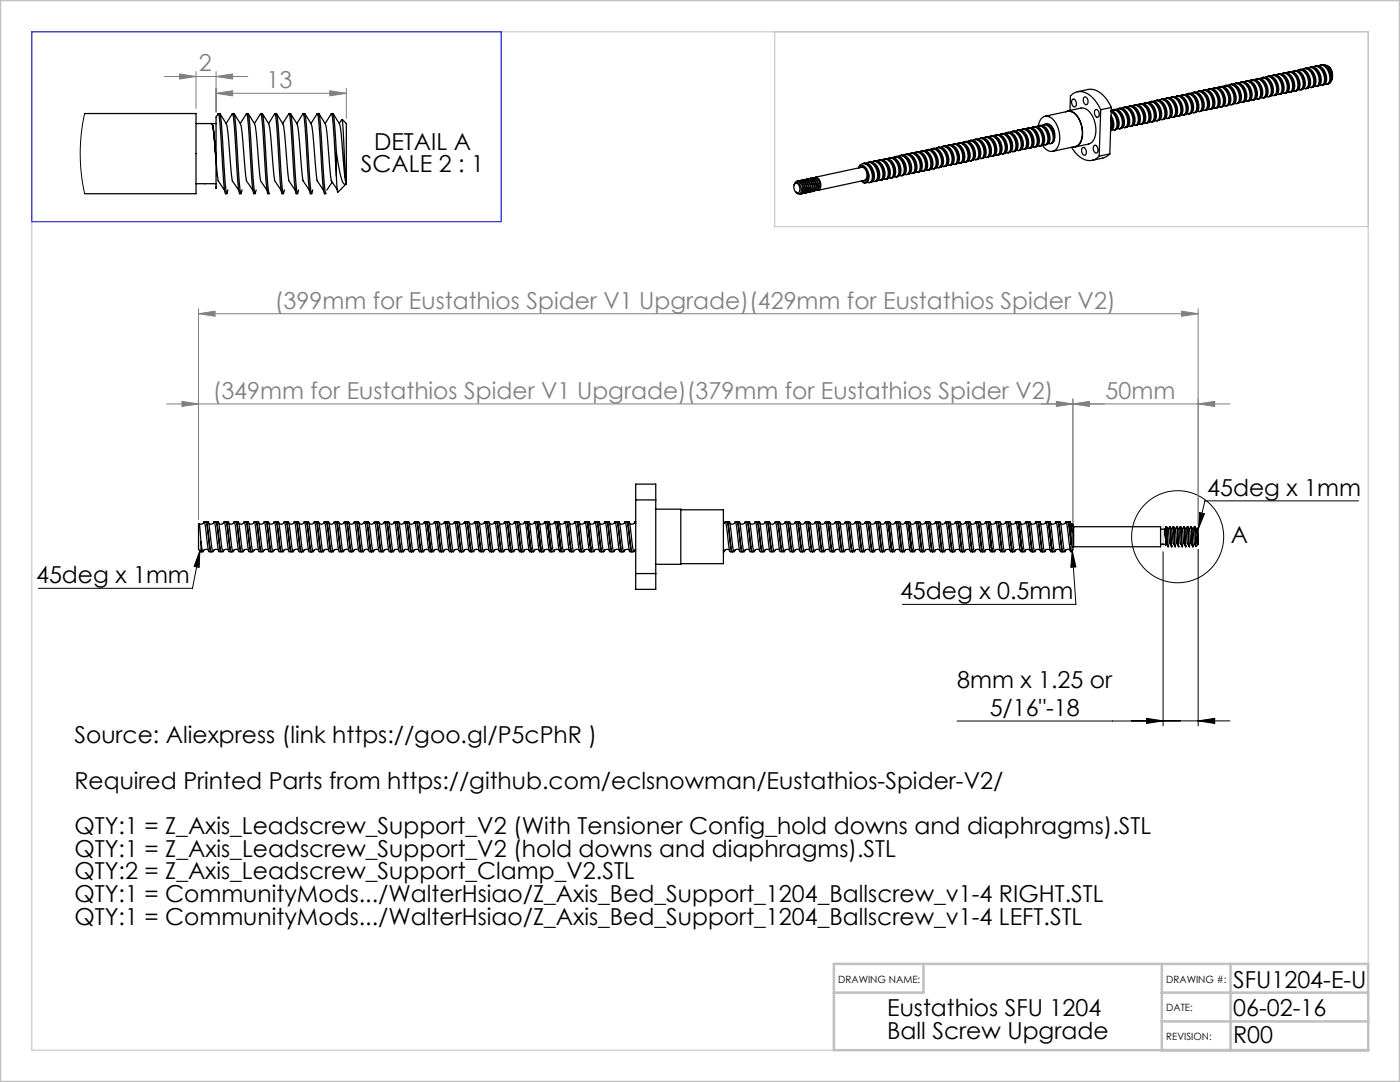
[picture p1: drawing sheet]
<svg xmlns="http://www.w3.org/2000/svg" width="279mm" height="216mm" viewBox="0 0 279 216" stroke-linecap="round" stroke-linejoin="round" font-family="sans-serif">
<defs><g id="words">
<g font-size="4.7" fill="#808080">
<text x="39.7" y="14.3">2</text>
<text x="53.2" y="17.6">13</text>
<text x="54.9" y="61.6">(399mm for Eustathios Spider V1 Upgrade)(429mm for Eustathios Spider V2)</text>
<text x="42.5" y="79.6">(349mm for Eustathios Spider V1 Upgrade)(379mm for Eustathios Spider V2)</text>
<text x="220.7" y="79.6">50mm</text>
</g>
<g font-size="4.7">
<text x="74.6" y="29.9">DETAIL A</text>
<text x="72" y="34.4">SCALE 2 : 1</text>
<text x="240.9" y="98.9">45deg x 1mm</text>
<text x="245.6" y="108.4">A</text>
<text x="7.2" y="116.4">45deg x 1mm</text>
<text x="179.6" y="119.6">45deg x 0.5mm</text>
<text x="191" y="137.3">8mm x 1.25 or</text>
<text x="197.5" y="142.9">5/16&quot;-18</text>
<text x="14.8" y="148.3">Source: Aliexpress (link https://goo.gl/P5cPhR )</text>
<text x="14.8" y="157.4">Required Printed Parts from https://github.com/eclsnowman/Eustathios-Spider-V2/</text>
<text x="14.8" y="166.4">QTY:1 = Z_Axis_Leadscrew_Support_V2 (With Tensioner Config_hold downs and diaphragms).STL</text>
<text x="14.8" y="171">QTY:1 = Z_Axis_Leadscrew_Support_V2 (hold downs and diaphragms).STL</text>
<text x="14.8" y="175.5">QTY:2 = Z_Axis_Leadscrew_Support_Clamp_V2.STL</text>
<text x="14.8" y="180">QTY:1 = CommunityMods.../WalterHsiao/Z_Axis_Bed_Support_1204_Ballscrew_v1-4 RIGHT.STL</text>
<text x="14.8" y="184.5">QTY:1 = CommunityMods.../WalterHsiao/Z_Axis_Bed_Support_1204_Ballscrew_v1-4 LEFT.STL</text>
<text x="246.1" y="197.1">SFU1204-E-U</text>
<text x="177.1" y="202.8">Eustathios SFU 1204</text>
<text x="246.1" y="202.7">06-02-16</text>
<text x="177.1" y="207.3">Ball Screw Upgrade</text>
<text x="246.1" y="208.2">R00</text>
</g>
<g font-size="2">
<text x="167.3" y="196.1">DRAWING NAME:</text>
<text x="232.7" y="196.1">DRAWING #:</text>
<text x="232.7" y="201.7">DATE:</text>
<text x="232.7" y="207.5">REVISION:</text>
</g>
</g></defs>
<g fill="none" stroke="#000" stroke-width=".2">
<path d="M271.1 99.9h-30.6l-1.4 5.7M39.9 109.9l-.2 3.3-1-.2zM39.9 109.9l-1.5 7.5h-30.7M214 109.9l.7 10.7h-34.6M214 109.9l.7 3.2-1 .1zM232.1 110.1v34.7M239.1 109.6v35.2M239.4 102.3l1 .2-1.3 3.1zM228.8 143.3l3.3 .5-3.3 .6zM239.1 143.8l3.3-.5v1.1zM245.5 143.8l-54.5 .1"/>
<circle cx="235" cy="107.1" r="9.2"/>
</g>
<g fill="none" stroke="#808080" stroke-width=".2">
<path d="M32.8 15.3h16.7M35.8 14.8l3.3 .5-3.3 .5zM39.1 14.3v7.4M43.1 18.6l3.3-.5v1zM43.1 15.3l3.3-.5v1zM43.1 14.3v8.1M43.1 18.6h26M65.8 18.1l3.3 .5-3.3 .5zM69.1 17.6v6M39.6 62.6l3.3-.5v1zM39.6 61.6v42M39.6 62.6h199.5"/>
<path d="M214.1 79.6v25.5M235.8 62.1l3.3 .5-3.3 .5zM239.1 61.6v43M36.3 80.1l3.3 .5-3.3 .5zM210.8 80.1l3.3 .5-3.3 .5zM214.1 80.6l3.3-.5v1zM239.1 80.6l3.3-.5v1zM245.5 80.6h-212.2"/>
</g>
<path d="M154.6 6.3v38.9h118.4M232.1 105.1v4M273.1 209.5v-203.2h-266.8v203.2h266.8" fill="none" stroke="#c0c0c0" stroke-width=".2"/>
<path d="M0 0h279.4v215.9h-279.4zM184.3 192.3v5.8h-17.9M231.9 198.1h41.1M231.9 192.3v17.2M245.6 192.3v17.2M231.9 203.8h41.2M273 209.5v-17.2h-106.6v17.2h106.7" fill="none" stroke="#c0c0c0" stroke-width=".5"/>
<path d="M6.3 6.3h93.7v37.9h-93.7z" fill="none" stroke="#00f" stroke-width=".2"/>
<g fill="#000">
<path d="M239.4 102.3l1 .2-1.3 3.1zM214 109.9l.7 3.2-1 .1zM39.9 109.9l-.2 3.3-1-.2z"/>
<path d="M239.1 143.8l3.3-.5v1.1zM228.8 143.3l3.3 .5-3.3 .6z"/>
</g>
<g fill="#808080">
<path d="M65.8 18.1l3.3 .5-3.3 .5zM43.1 18.6l3.3-.5v1zM43.1 15.3l3.3-.5v1zM35.8 14.8l3.3 .5-3.3 .5z"/>
<path d="M36.3 80.1l3.3 .5-3.3 .5zM214.1 80.6l3.3-.5v1zM39.6 62.6l3.3-.5v1zM235.8 62.1l3.3 .5-3.3 .5z"/>
<path d="M210.8 80.1l3.3 .5-3.3 .5zM239.1 80.6l3.3-.5v1z"/>
</g>
<g fill="none" stroke="#000" stroke-width=".25">
<path d="M214 19.8h.2a.87 .87 0 0 1 .6 .7 .87 .87 0 0 1-.4 .8l-.3-.2-.2-.6zM215 18.3a5.1 5.1 0 0 1 3.6-.3 6.2 6.2 0 0 1 3.2 3.4M216.3 19.5l.1-.2a.87 .87 0 0 1 .7 .7 .87 .87 0 0 1-.3 .9 .97 .97 0 0 1-.5-1.4zM231.8 19.8a1.9 1.9 0 0 1 1.8 1.7 1.56 1.56 0 0 1-.4 2.1h.2M231.8 19.8l-.2 .1M231.8 19.8a2.13 2.13 0 0 1 1.9 2.3 1.1 1.1 0 0 1-.7 1.6M232 19.8h-.2M232 19.8a1.86 1.86 0 0 1 1.8 1.6 1.59 1.59 0 0 1-.4 2.2M232.4 19.8a1.39 1.39 0 0 1 1.9 1 2.27 2.27 0 0 1-.1 2.5l-.5 .1M232.7 19.6a1.58 1.58 0 0 1 2 1.1 1.86 1.86 0 0 1-.3 2.6l-.2 .1M232.8 19.6a1.91 1.91 0 0 1 1.9 1.7 1.56 1.56 0 0 1-.5 2.1M232.9 19.6a1.6 1.6 0 0 1 1.7 1.4 1.8 1.8 0 0 1-.4 2.4"/>
<path d="M233.4 19.5a1.43 1.43 0 0 1 2 1.1 2.71 2.71 0 0 1 .1 2.3l-.4 .3-.4-.1M233.9 19.4h-.2M233.9 19.4a1.6 1.6 0 0 1 1.7 1.3 1.81 1.81 0 0 1-.3 2.4M234.1 19.3l-.2 .1a1.46 1.46 0 0 1 1.6 1 2.43 2.43 0 0 1 0 2.6l-.2 .1M234.1 19.3a2.25 2.25 0 0 1 2 2.8l-.2 .6-.4 .4M234.4 19.3a1.47 1.47 0 0 1 2 1.1 2.1 2.1 0 0 1-.1 2.5h-.5M235 19.1l-.2 .1M235 19.1a1.41 1.41 0 0 1 1.8 1.1 2.37 2.37 0 0 1 0 2.6h-.2M235.5 19.1l.4-.2a2.24 2.24 0 0 1 1.9 2.7l-.1 .6-.3 .4-.5 .1M235.8 18.9a1.45 1.45 0 0 1 1.9 .9 2.62 2.62 0 0 1 .2 2.7l-.5 .2M236 18.9h-.1M236.6 18.9l.2-.2a1.82 1.82 0 0 1 1.9 1.7 1.57 1.57 0 0 1-.5 2.1l-.3-.1"/>
<path d="M237.1 18.7h-.2M237.1 18.7a1.96 1.96 0 0 1 1.9 1.9 1.53 1.53 0 0 1-.5 1.9M237.3 18.6l-.2 .1a1.78 1.78 0 0 1 1.8 1.6 1.94 1.94 0 0 1-.3 2.1h-.1M237.3 18.7a1.64 1.64 0 0 1 1.8 1.4 1.77 1.77 0 0 1-.4 2.3l-.4 .1M237.7 18.6a1.62 1.62 0 0 1 2 1.3 1.84 1.84 0 0 1-.3 2.4l-.4-.1M238 18.5a1.53 1.53 0 0 1 2 1.1 2.12 2.12 0 0 1-.1 2.5l-.2 .1M238.1 18.5h-.1M238.2 18.5a1.79 1.79 0 0 1 1.8 1.5 1.94 1.94 0 0 1-.4 2.2h-.1M238.2 18.5a1.9 1.9 0 0 1 1.9 1.8 1.59 1.59 0 0 1-.6 1.9M238.7 18.4a1.46 1.46 0 0 1 2 1.1 2.12 2.12 0 0 1-.2 2.5h-.5M239.2 18.2a2.09 2.09 0 0 1 2 2.1 1.39 1.39 0 0 1-.6 1.7h.2M239.2 18.2a1.9 1.9 0 0 1 1.9 1.9 1.61 1.61 0 0 1-.5 1.9l-.2 .1"/>
<path d="M239.4 18.2l-.4 .1M239.4 18.2a2.02 2.02 0 0 1 2 2 1.44 1.44 0 0 1-.6 1.7M239.8 18.2a1.21 1.21 0 0 1 1.8 .7 2.32 2.32 0 0 1 0 2.9h-.5M240.1 18a1.57 1.57 0 0 1 2.1 1.2 1.84 1.84 0 0 1-.3 2.5M240.3 18a2.1 2.1 0 0 1 1.9 2.1 1.39 1.39 0 0 1-.6 1.7M240.3 18a1.86 1.86 0 0 1 1.9 1.7 1.71 1.71 0 0 1-.5 2.1M240.8 18a1.13 1.13 0 0 1 1.7 .5 2.56 2.56 0 0 1 .2 3h-.5M241.1 17.8l.5-.1a1.8 1.8 0 0 1 1.8 1.6 1.88 1.88 0 0 1-.4 2.2l-.5 .1M241.3 17.8a1.86 1.86 0 0 1 1.9 1.7 1.7 1.7 0 0 1-.5 2.1M241.4 17.8a2.03 2.03 0 0 1 1.9 2 1.45 1.45 0 0 1-.6 1.7M241.9 17.7a1.31 1.31 0 0 1 1.9 .9 2.08 2.08 0 0 1-.2 2.8l-.4-.1M242.4 17.6a2.03 2.03 0 0 1 1.9 2 1.45 1.45 0 0 1-.5 1.7"/>
<path d="M242.4 17.5a2.31 2.31 0 0 1 2 2.8 .88 .88 0 0 1-.6 1M242.6 17.5l-.4 .1M242.6 17.5a2.01 2.01 0 0 1 1.9 2 1.45 1.45 0 0 1-.5 1.8M243 17.5a1.2 1.2 0 0 1 1.7 .7 2.34 2.34 0 0 1 .1 2.9h-.5M243.3 17.3a1.56 1.56 0 0 1 2 1.2 1.86 1.86 0 0 1-.2 2.5l-.2 .1M243.4 17.3h-.1M244 17.3a1.13 1.13 0 0 1 1.7 .5 2.57 2.57 0 0 1 .2 3l-.6 .1M244.3 17.1l.4-.1a1.8 1.8 0 0 1 1.9 1.6 1.89 1.89 0 0 1-.4 2.2l-.5 .1M244.5 17.1a1.97 1.97 0 0 1 1.9 1.9 1.52 1.52 0 0 1-.5 1.9M244.6 17.1a1.79 1.79 0 0 1 1.8 1.6 1.93 1.93 0 0 1-.4 2.1h-.1M245.1 17a1.3 1.3 0 0 1 1.9 .9 2.09 2.09 0 0 1-.2 2.8l-.4-.1M245.6 16.9a1.79 1.79 0 0 1 1.8 1.5 1.93 1.93 0 0 1-.4 2.2"/>
<path d="M245.6 16.9a1.91 1.91 0 0 1 1.9 1.8 1.58 1.58 0 0 1-.6 1.9M245.8 16.8l-.4 .1M245.8 16.8a1.62 1.62 0 0 1 1.7 1.4 1.79 1.79 0 0 1-.3 2.4M246.1 16.8h.1a1.59 1.59 0 0 1 2 1.3 1.88 1.88 0 0 1-.3 2.3h-.4M246.4 16.8a1.26 1.26 0 0 1 1.8 .8 2.24 2.24 0 0 1 0 2.8h-.2M246.7 16.6a1.91 1.91 0 0 1 1.8 1.9 1.61 1.61 0 0 1-.5 1.9M246.9 16.6l-.4 .1M246.9 16.6a2.24 2.24 0 0 1 1.9 2.7l-.1 .7-.5 .3M247.2 16.6a1.43 1.43 0 0 1 2 1 2.16 2.16 0 0 1-.2 2.6l-.5-.1M247.5 16.4a1.5 1.5 0 0 1 2 1 2.44 2.44 0 0 1 0 2.6l-.2 .1M247.7 16.4a2.11 2.11 0 0 1 1.9 2.1 1.38 1.38 0 0 1-.5 1.7M247.7 16.4a1.27 1.27 0 0 1 1.4 .7 2.9 2.9 0 0 1 .4 2.8l-.4 .3 .2-.1"/>
<path d="M248.3 16.4l.3-.2a1.98 1.98 0 0 1 1.8 1.8l.1 1.4-.3 .5-.4 .1-.2-.1M249 16.1l-.2 .1a1.46 1.46 0 0 1 1.6 1 2.41 2.41 0 0 1 0 2.6l-.2 .1a1.95 1.95 0 0 0 .3-2.4 1.57 1.57 0 0 0-1.9-1.3M249 16.1a1.77 1.77 0 0 1 1.8 1.6 1.54 1.54 0 0 1-.6 2.3h-.2M249.4 16.1l.1-.1a1.77 1.77 0 0 1 1.9 1.6 1.63 1.63 0 0 1-.4 2.2l-.3-.1M249.8 15.9a1.47 1.47 0 0 1 1.6 1.1 2.13 2.13 0 0 1-.2 2.7 1.34 1.34 0 0 0 .6-1.8 2.48 2.48 0 0 0-1.6-2l-.3 .1M249.9 19.9h.2M250.1 15.9l-.5 .1h.2M250.1 15.9a1.61 1.61 0 0 1 1.7 1.4 1.79 1.79 0 0 1-.4 2.4l-.4 .1M250.4 15.9a1.58 1.58 0 0 1 2 1.2 1.91 1.91 0 0 1-.3 2.4h-.4M250.9 15.7h-.2h.1M250.9 15.7a1.69 1.69 0 0 1 1.8 1.5 1.75 1.75 0 0 1-.4 2.3M250.9 15.7a1.55 1.55 0 0 1 1.9 1.2 2.19 2.19 0 0 1-.2 2.5l-.5 .1"/>
<path d="M250.9 15.7a2.19 2.19 0 0 1 2 2.5 1.17 1.17 0 0 1-.6 1.3M251.4 15.7a1.42 1.42 0 0 1 2 1 2.19 2.19 0 0 1-.1 2.6h-.5M252 15.5a2.19 2.19 0 0 1 1.9 2.4 1.02 1.02 0 0 1-.8 1.4M252 15.5a2.16 2.16 0 0 1 1.9 2.4 1.26 1.26 0 0 1-.5 1.4 1.09 1.09 0 0 0 .7-1.6 2.29 2.29 0 0 0-1.9-2.3l-.4 .1M252.5 15.4a1.47 1.47 0 0 1 2 1.1 2.1 2.1 0 0 1-.2 2.5h-.5M253 15.2h.2a2.15 2.15 0 0 1 2 2.4 1.23 1.23 0 0 1-.6 1.4M253 15.2a2.13 2.13 0 0 1 2 2.4 1.27 1.27 0 0 1-.6 1.4 1.45 1.45 0 0 0 .5-1.9 2.01 2.01 0 0 0-1.9-1.8h-.2M253.6 15.2a1.25 1.25 0 0 1 1.7 .7 2.38 2.38 0 0 1 .1 2.9h-.5M253.9 15.1l.4-.1a2.17 2.17 0 0 1 2 2.4 1.08 1.08 0 0 1-1 1.5M254.6 19l-.4 .1M254.6 15a1.27 1.27 0 0 1 1.8 .7 2.62 2.62 0 0 1 .2 2.7l-.2 .2h-.4M255.2 14.8a1.86 1.86 0 0 1 1.8 1.6 1.59 1.59 0 0 1-.5 2.2 1.56 1.56 0 0 0 .5-2.1 1.93 1.93 0 0 0-1.8-1.7z"/>
<path d="M255.4 14.7l-.5 .1M255.4 14.8a2.2 2.2 0 0 1 1.9 2.4 1.16 1.16 0 0 1-.6 1.3M255.5 18.8a1.54 1.54 0 0 0 .4-2.1 1.93 1.93 0 0 0-1.8-1.7 2.15 2.15 0 0 1 1.9 2.3 1.27 1.27 0 0 1-.6 1.5M255.7 14.8a1.29 1.29 0 0 1 1.8 .8 2.55 2.55 0 0 1 .2 2.6l-.3 .2-.4-.1M256.2 14.6a1.86 1.86 0 0 1 1.8 1.6 1.62 1.62 0 0 1-.4 2.1M256.2 14.6a2.27 2.27 0 0 1 2 2.8l-.2 .6-.4 .3M256.4 14.5l-.4 .1M256.4 14.5a2.22 2.22 0 0 1 2 2.6 1.03 1.03 0 0 1-1 1.3M256.7 18.5l-.4 .1M256.8 14.5a1.31 1.31 0 0 1 1.8 .9 2.48 2.48 0 0 1 .1 2.6l-.3 .2-.3-.1M257.3 14.3l-.2 .1M257.3 14.4a2.27 2.27 0 0 1 1.9 2.8l-.1 .6-.4 .3a1.47 1.47 0 0 0 .4-2 1.97 1.97 0 0 0-1.8-1.8 1.41 1.41 0 0 1 1.8 1 2.4 2.4 0 0 1 0 2.7l-.7 .2"/>
<path d="M257.8 14.3l.4-.2a2.01 2.01 0 0 1 1.8 1.9v1.4l-.3 .4-.4 .1h-.1M258.1 14.1a1.44 1.44 0 0 1 1.9 .8 2.64 2.64 0 0 1 .2 2.8l-.3 .1M258.9 14.1l.2-.1a1.8 1.8 0 0 1 1.9 1.5 1.59 1.59 0 0 1-.5 2.2l-.3-.1M259.4 13.9h-.2M259.4 13.9a2.03 2.03 0 0 1 1.9 2 1.46 1.46 0 0 1-.5 1.7M259.4 13.9a2.31 2.31 0 0 1 2 2.8 .88 .88 0 0 1-.6 1M259.6 13.8l-.2 .1M259.6 13.9a1.63 1.63 0 0 1 1.7 1.4 1.78 1.78 0 0 1-.3 2.3l-.4 .1M259.7 17.9a1.47 1.47 0 0 0 .5-2 1.95 1.95 0 0 0-1.8-1.8 2.03 2.03 0 0 1 1.9 2 1.46 1.46 0 0 1-.6 1.8M259.7 17.9h-.2M259.9 17.9h-.2M260 13.8a1.61 1.61 0 0 1 2 1.3 1.86 1.86 0 0 1-.3 2.4l-.4-.1"/>
<path d="M260.3 13.7a1.53 1.53 0 0 1 2 1.1 2.15 2.15 0 0 1-.1 2.5l-.2 .1M260.4 13.7h-.1M260.5 13.7a2.31 2.31 0 0 1 1.9 2.8l-.1 .4-.4 .5a.96 .96 0 0 0 .5-1.2 2.53 2.53 0 0 0-1.7-2.6l-.2 .1M261 13.6a1.44 1.44 0 0 1 2 1.1 2.15 2.15 0 0 1-.2 2.5h-.5M261.3 13.5a1.53 1.53 0 0 1 2 .9 2.42 2.42 0 0 1 0 2.7h-.2M261.5 13.4a1.78 1.78 0 0 1 1.8 1.6 1.94 1.94 0 0 1-.3 2.2h-.1a1.8 1.8 0 0 0 .3-2.4 1.83 1.83 0 0 0-1.7-1.4zM262 17.4l-.4 .1M262.1 13.4l.3-.2a2 2 0 0 1 1.8 1.8l.1 1.5-.3 .4-.4 .1-.2-.1M262.6 13.2a1.78 1.78 0 0 1 1.8 1.6 1.94 1.94 0 0 1-.4 2.2h-.1a1.81 1.81 0 0 0 .4-2.5 1.7 1.7 0 0 0-1.7-1.3M262.8 13.1l-.4 .1M262.8 13.2a1.87 1.87 0 0 1 1.9 1.8 1.65 1.65 0 0 1-.5 1.9M262.9 17.2l-.2 .1"/>
<path d="M263.1 17.2h-.2M263.1 13.2a1.13 1.13 0 0 1 1.7 .5 2.58 2.58 0 0 1 .2 3h-.5M263.4 13a1.74 1.74 0 0 1 2.3 1.5 1.58 1.58 0 0 1-.5 2.2l-.2 .1M264.2 16.9l-.4 .1M264.5 13a1.66 1.66 0 0 1 1.4 1.8M265 16.8h-.2M265 16.7a1.64 1.64 0 0 0 .4-2.2 1.91 1.91 0 0 0-1.8-1.5 1.95 1.95 0 0 1 1.9 1.8 1.61 1.61 0 0 1-.5 1.9M265.3 13.4l.4 .6 .2 .8M265.9 15.7h.1M265.9 15.6l-.1 .3M265.9 15.6v.1M265.9 14.8v.8"/>
<path d="M16.9 22.7h22.2v16h-22.2M39.1 36.7h4M39.1 24.7h4M42.3 24.7a26 26 0 0 1 .7 6l.5 5.3M43.1 23.4v8.4l-.1-1.1a22.2 22.2 0 0 0-.7-6 32.9 32.9 0 0 1 .8 7.6v5.3v-.4M43.5 36.1l1.3 1.8M43.5 22.8l.1-.1a46.1 46.1 0 0 1 .7 8 46.1 46.1 0 0 0 .7 8h.3M43.5 22.7l-.4 .7M43.6 22.7h.3a46.1 46.1 0 0 1 .7 8 46.1 46.1 0 0 0 .7 8l.2-.8M43.9 22.7l1.3 2M45.2 24.8l.3 1.6 .8 9.6M46.3 36.1l1.3 1.8"/>
<path d="M46.4 22.8v-.1a46.1 46.1 0 0 1 .7 8 46.1 46.1 0 0 0 .7 8h.3M46.4 22.7l-1.3 1.9M46.4 22.7h.3a46.1 46.1 0 0 1 .7 8 46.1 46.1 0 0 0 .7 8l.2-.8M46.7 22.7l1.3 2M48 24.8l.3 1.6 .9 9.6M49.2 36.1l1.2 1.8M49.2 22.8v-.1a46.1 46.1 0 0 1 .7 8 46.1 46.1 0 0 0 .7 8h.3M49.2 22.7l-1.2 1.9M49.2 22.7h.3a46.1 46.1 0 0 1 .7 8 46.1 46.1 0 0 0 .7 8l.2-.8M49.5 22.7l1.3 2M50.8 24.8l.3 1.6 .9 9.6M52 36.1l1.3 1.8"/>
<path d="M52 22.7l-1.2 1.9M52 22.7h.3a46.1 46.1 0 0 1 .7 8 46.1 46.1 0 0 0 .7 8h-.2a46.1 46.1 0 0 1-.7-8 46.1 46.1 0 0 0-.8-8v.1M52.4 22.7l1.3 2M53.7 24.8l.3 1.6 .8 9.6M54.8 36.1l1.3 1.8M54.8 22.8l.1-.1a46.1 46.1 0 0 1 .7 8 46.1 46.1 0 0 0 .7 8h.3M54.8 22.7l-1.2 1.9M54.9 22.7h.3a46.1 46.1 0 0 1 .7 8 46.1 46.1 0 0 0 .7 8l.2-.8M55.2 22.7l1.3 2M56.5 24.8l.3 1.6 .8 9.6M57.6 36.1l1.3 1.8M57.6 22.8l.1-.1a46.1 46.1 0 0 1 .7 8 46.1 46.1 0 0 0 .7 8h.3"/>
<path d="M57.7 22.7l-1.3 1.9M57.7 22.7h.3a46.1 46.1 0 0 1 .7 8 46.1 46.1 0 0 0 .7 8l.2-.8M58 22.7l1.3 2M59.3 24.8l.3 1.6 .9 9.6M60.5 36.1l1.2 1.8M60.5 22.8v-.1a46.1 46.1 0 0 1 .7 8 46.1 46.1 0 0 0 .7 8h.3M60.5 22.7l-1.3 1.9M60.5 22.7h.3a46.1 46.1 0 0 1 .7 8 46.1 46.1 0 0 0 .7 8l.2-.8M60.8 22.7l1.3 2M62.1 24.8l.3 1.6 .9 9.6M63.3 36.1l1.3 1.8M63.3 22.7l-1.2 1.9"/>
<path d="M63.3 22.7h.3a46.1 46.1 0 0 1 .7 8 46.1 46.1 0 0 0 .7 8h-.3a46.1 46.1 0 0 1-.7-8 46.1 46.1 0 0 0-.7-8v.1M63.7 22.7l1.2 2M64.9 24.8l.3 1.6 .9 9.6M66.1 36.1l1.3 1.8M66.1 22.8l.1-.1a46.1 46.1 0 0 1 .7 8l.2 4.4M66.1 22.7l-1.2 1.9M66.2 22.7h.2a44.8 44.8 0 0 1 .7 7.7M66.3 36.3l-1.1 1.6M66.5 22.7l1.3 2M67.1 35.1l.3 3.2M67.1 30.4v4.7M67.8 24.8l.3 1.6 .3 4.3a26 26 0 0 0 .7 5.9l-.3 .2-.5-.5-.4-1.4-.8-4.5"/>
<path d="M68.2 23.9l-.5 .7M68.3 23.9l.8 12.8M68.3 23.8l.8 .8v12.1M69.1 36.7l-1.7 1.6M69.1 36.7h.1M158.5 36.9a.53 .53 0 0 1 .9-.4 1.61 1.61 0 0 1 .2 2.2h-.2l-.5-.2M158.6 36.7a.65 .65 0 0 1 .8-.5 1.83 1.83 0 0 1 .7 2.4l-.5 .1M158.8 38.3h.1M158.8 38.3l.1 .2M159 38.5l-.2-.2 .2 .2M159 38.5a1.25 1.25 0 0 1-.2-1.9 1.12 1.12 0 0 1 .8 .8 1.12 1.12 0 0 1-.4 1.1h-.2M159 38.5h.1"/>
<path d="M159.1 36.1h.1M159.1 36.1a1.52 1.52 0 0 1 .8 2.6M159.3 36.2l.2-.1a1.54 1.54 0 0 1 .7 2.5h-.2M159.5 36.1a1.52 1.52 0 0 1 .7 2.5M159.7 36.1l.1-.1a1.54 1.54 0 0 1 .8 2.6l-.2-.1M159.9 38.7h-.1M159.9 36h-.1M159.9 36a1.52 1.52 0 0 1 .7 2.5M160 36l.2-.1a1.54 1.54 0 0 1 .7 2.6l-.1-.1M160.2 35.9h.1M160.2 35.9a1.52 1.52 0 0 1 .8 2.6M160.4 35.9l.2-.1a1.54 1.54 0 0 1 .7 2.6h-.1"/>
<path d="M160.6 38.5v.1M160.6 35.8h.1M160.6 35.8a1.52 1.52 0 0 1 .8 2.6M160.8 35.8l.2-.1a1.54 1.54 0 0 1 .7 2.6h-.2M161 35.7a1.52 1.52 0 0 1 .7 2.6M161.2 35.8l.1-.1a1.54 1.54 0 0 1 .8 2.5h-.2M161.4 38.4h-.1M161.4 35.7h-.1M161.4 35.7a1.52 1.52 0 0 1 .7 2.5M161.5 35.7l.2-.1a1.54 1.54 0 0 1 .7 2.6l-.1-.1M161.7 35.6a1.52 1.52 0 0 1 .8 2.5M161.9 35.6l.2-.1a1.58 1.58 0 0 1 1.2 1.7"/>
<path d="M162.1 35.5a1.42 1.42 0 0 1 1.2 1.4v.3M162.1 38.2h.1M162.5 35.5a.87 .87 0 0 1 1.2 .8l.1 .7a.69 .69 0 0 1-.2 .8 .69 .69 0 0 1-.7 .1M162.7 35.7a1.08 1.08 0 0 1 .9 .8 1.08 1.08 0 0 1-.5 1.2M162.7 35.4l9.2-2a1.54 1.54 0 0 1 .6 2.6l-9.2 2M163.3 37.2a.65 .65 0 0 1-.5 .7M171.4 33.5a.7 .7 0 0 1 1.2-.3l.3 .4 .4 .9M171.7 32.9l-.3 .6M171.7 32.9a1.33 1.33 0 0 1 2 .9 1.98 1.98 0 0 1-.2 2.7l-.4-.2M171.7 32.9l-.3 .5M171.7 33.4h.1a.92 .92 0 0 1 1.2 .8l.2 .8a.8 .8 0 0 1-.9 1M172.1 32.7a1.68 1.68 0 0 1 2.2 1.4 2.06 2.06 0 0 1-.3 2.2h-.1"/>
<path d="M172.3 32.6a1.79 1.79 0 0 1 1.8 1.6 1.93 1.93 0 0 1-.3 2.2h-.1M172.4 32.6a1.91 1.91 0 0 1 1.8 1.9 1.59 1.59 0 0 1-.5 1.9M172.9 32.6a1.24 1.24 0 0 1 1.8 .8 2.25 2.25 0 0 1 0 2.8h-.5M173.3 34.5a1.64 1.64 0 0 1-.6 2.1l-.4-.1-.4-.4a.83 .83 0 0 0 1 .2 .83 .83 0 0 0 .4-1zM173.4 32.4a1.91 1.91 0 0 1 1.9 1.8 1.63 1.63 0 0 1-.5 2 .94 .94 0 0 0 .6-1.2 2.69 2.69 0 0 0-1.6-2.6h-.6M173.6 32.3l-.2 .1M173.6 32.4a1.92 1.92 0 0 1 1.9 1.8 1.57 1.57 0 0 1-.5 1.9l-.4 .1M173.9 36.4l-.4 .1M174 32.4a1.15 1.15 0 0 1 1.7 .6 2.5 2.5 0 0 1 .1 2.9h-.5M174.3 32.2a1.4 1.4 0 0 1 1.8 .7 2.79 2.79 0 0 1 .3 2.7l-.8 .4M175 32.1l.1-.1a1.66 1.66 0 0 1 2 1.5 1.78 1.78 0 0 1-.4 2.3l-.4-.1M175.5 31.9l-.3 .2"/>
<path d="M175.7 31.9l-.4 .1M175.7 31.9a2.26 2.26 0 0 1 2 2.8l-.2 .6-.4 .3M175.8 35.9a.94 .94 0 0 0 .6-1.1 2.69 2.69 0 0 0-1.6-2.6h-.3a1.86 1.86 0 0 1 1.8 1.7 1.7 1.7 0 0 1-.4 2M176 31.9a1.49 1.49 0 0 1 2.1 1.1 2.06 2.06 0 0 1-.2 2.5h-.5M176.6 31.7a2.31 2.31 0 0 1 2 2.8 .88 .88 0 0 1-.6 1 1.75 1.75 0 0 0 .3-2.4 1.84 1.84 0 0 0-1.7-1.4M176.8 31.7h-.4M176.8 31.7a1.48 1.48 0 0 1 1.6 1 2.34 2.34 0 0 1 0 2.7h-.2M176.9 35.7a1.68 1.68 0 0 0 .4-2.3 1.84 1.84 0 0 0-1.8-1.5 1.88 1.88 0 0 1 1.9 1.8 1.7 1.7 0 0 1-.5 2M177.1 35.7l-.4 .1M177.1 31.7l.4-.2a2.26 2.26 0 0 1 1.9 2.7l-.1 .6-.3 .4h-.5M177.4 31.5a1.45 1.45 0 0 1 2 .8 2.59 2.59 0 0 1 .1 2.7l-.3 .2M177.6 31.5h-.1"/>
<path d="M177.6 31.5a2.31 2.31 0 0 1 2 2.8 .88 .88 0 0 1-.6 1M177.7 31.5a1.74 1.74 0 0 1 1.8 1.5 1.72 1.72 0 0 1-.5 2.3M178.2 35.4l-.4 .1M178.2 31.4l.2-.1a1.84 1.84 0 0 1 1.9 1.7 1.54 1.54 0 0 1-.5 2.1l-.3-.1M178.9 31.2l-.4 .1M178.9 31.2a1.66 1.66 0 0 1 1.8 1.5 1.76 1.76 0 0 1-.4 2.3l-.4 .1M179 35.3h-.2M179.2 35.2l-.2 .1M179.3 31.2v-.1a1.65 1.65 0 0 1 2 1.4 1.8 1.8 0 0 1-.3 2.3h-.4M179.7 31l-.2 .2M179.8 31l-.2 .1M179.8 31a2.23 2.23 0 0 1 1.9 2.8l-.1 .6-.5 .4"/>
<path d="M179.8 31a1.59 1.59 0 0 1 1.9 1.2 2.09 2.09 0 0 1-.2 2.5h-.1M179.8 31a1.87 1.87 0 0 1 1.8 1.7 1.58 1.58 0 0 1-.5 2.1M180.1 35h.2a2.5 2.5 0 0 0-1.4-3.8l-.2 .1a1.76 1.76 0 0 1 1.8 1.5 1.72 1.72 0 0 1-.4 2.2M180.3 31a1.48 1.48 0 0 1 2 1.1 2.09 2.09 0 0 1-.2 2.5h-.4M180.6 30.8a1.53 1.53 0 0 1 1.8 1.1 2.29 2.29 0 0 1 0 2.6l-.2 .1M180.9 30.8l.1-.1a2.15 2.15 0 0 1 2 2.4 1.05 1.05 0 0 1-.8 1.5 1.69 1.69 0 0 0 .5-2.2 1.85 1.85 0 0 0-1.8-1.6zM181.4 34.8l-.5 .1M181.4 30.7a1.26 1.26 0 0 1 1.7 .8 2.37 2.37 0 0 1 .1 2.9l-.5-.1M181.7 30.6l.4-.1a2.17 2.17 0 0 1 2 2.4 1.18 1.18 0 0 1-.6 1.4M182.2 34.6h-.2M182.4 30.5a1.27 1.27 0 0 1 1.8 .8 2.61 2.61 0 0 1 .2 2.7l-.2 .1h-.4M182.8 30.4a1.61 1.61 0 0 1 2.1 1.3 1.78 1.78 0 0 1-.4 2.4l-.4 .1"/>
<path d="M183.3 34.3a1.33 1.33 0 0 0 .5-1.7 2.11 2.11 0 0 0-1.9-2 2.29 2.29 0 0 1 2 2.6 1.07 1.07 0 0 1-.6 1.1M183.5 34.3l-.4 .1M183.5 30.3a1.29 1.29 0 0 1 1.8 .8 2.54 2.54 0 0 1 .2 2.7l-.3 .1h-.4M184 30.1h-.2M184 30.1a2.2 2.2 0 0 1 2 2.5 1.16 1.16 0 0 1-.6 1.3M184.2 30.1h-.2a2.16 2.16 0 0 1 2 2.4 1.2 1.2 0 0 1-.6 1.4M184.2 30.1a2.23 2.23 0 0 1 2 2.5 1.07 1.07 0 0 1-.8 1.3M184.3 34.1a1.37 1.37 0 0 0 .6-1.8 2.06 2.06 0 0 0-1.9-2 2.26 2.26 0 0 1 1.9 2.6 1.13 1.13 0 0 1-.6 1.2M184.6 30.1a1.32 1.32 0 0 1 1.8 .8 2.46 2.46 0 0 1 .1 2.7l-.3 .1-.3-.1M184.9 29.9a1.52 1.52 0 0 1 2 1 2.38 2.38 0 0 1 0 2.6l-.6 .2M185.1 29.9a2.14 2.14 0 0 1 2 2.3 1.21 1.21 0 0 1-.6 1.4 1.38 1.38 0 0 0 .5-1.8 2.02 2.02 0 0 0-1.9-1.9M185.4 33.9h-.2"/>
<path d="M185.6 29.8a1.35 1.35 0 0 1 1.9 1 2.38 2.38 0 0 1 0 2.6h-.5M186.1 29.6l-.2 .1M186.1 29.6a2.14 2.14 0 0 1 2 2.4 1.21 1.21 0 0 1-.6 1.4M186.2 29.7a1.68 1.68 0 0 1 1.7 1.4 1.75 1.75 0 0 1-.4 2.3h.2M186.4 29.6h-.2M186.4 29.6a1.48 1.48 0 0 1 1.6 1.1 2.3 2.3 0 0 1-.1 2.6l-.2 .1M186.7 29.6a1.36 1.36 0 0 1 1.9 1 2.3 2.3 0 0 1 0 2.6h-.6M187 29.5a1.46 1.46 0 0 1 1.9 .8 2.56 2.56 0 0 1 .2 2.7l-.3 .1M187.2 29.5a1.68 1.68 0 0 1 1.8 1.4 1.75 1.75 0 0 1-.4 2.3M187.2 29.4a2.21 2.21 0 0 1 2 2.7l-.1 .6-.5 .5M187.5 33.4l-.2 .1M187.8 29.4l.2-.2a1.88 1.88 0 0 1 1.9 1.7 1.5 1.5 0 0 1-.6 2.1l-.2-.1"/>
<path d="M188.3 29.2h-.2M188.5 29.1l-.2 .1a1.78 1.78 0 0 1 1.8 1.6 1.94 1.94 0 0 1-.4 2.2 1.4 1.4 0 0 0 .4-1.9 2.02 2.02 0 0 0-1.8-1.9M188.5 29.2a1.68 1.68 0 0 1 1.7 1.4 1.75 1.75 0 0 1-.4 2.3l-.4 .1M188.8 33.2l-.4 .1M188.8 29.1h.1a1.67 1.67 0 0 1 2 1.4 1.76 1.76 0 0 1-.4 2.3l-.4-.1M189.2 29h-.1M189.3 29a1.79 1.79 0 0 1 1.8 1.6 1.94 1.94 0 0 1-.3 2.1l-.1 .1a1.81 1.81 0 0 0 .3-2.6 1.7 1.7 0 0 0-1.6-1.2M189.5 28.9l-.4 .1M189.5 28.9a2.26 2.26 0 0 1 2 2.8l-.2 .6-.4 .4M189.8 28.9h.1a1.5 1.5 0 0 1 2 1.2 2.04 2.04 0 0 1-.2 2.4h-.5M190.2 28.8a1.52 1.52 0 0 1 2 1 2.32 2.32 0 0 1 0 2.6h-.2M190.9 32.7l-.4 .1"/>
<path d="M190.9 28.7a1.35 1.35 0 0 1 1.9 .9 2.32 2.32 0 0 1 0 2.6l-.5 .1M191.4 28.5a2.1 2.1 0 0 1 2 2.1 1.39 1.39 0 0 1-.6 1.7M191.5 28.5a1.85 1.85 0 0 1 1.8 1.8 1.7 1.7 0 0 1-.5 2h-.2M191.7 28.5h-.5M191.7 28.5a2.06 2.06 0 0 1 1.9 2 1.4 1.4 0 0 1-.6 1.7l-.4 .1M191.8 32.5a.94 .94 0 0 0 .6-1.1 2.69 2.69 0 0 0-1.6-2.7h-.4a1.95 1.95 0 0 1 1.9 1.9 1.62 1.62 0 0 1-.6 1.9l-.1 .1M192 32.5h-.2M192 28.5a1.23 1.23 0 0 1 1.8 .7 2.26 2.26 0 0 1 0 2.9l-.5-.1M192.3 28.3a1.59 1.59 0 0 1 2.1 1.2 1.8 1.8 0 0 1-.3 2.5M192.5 28.3a1.86 1.86 0 0 1 1.9 1.7 1.71 1.71 0 0 1-.5 2.1M192.5 28.3a2.03 2.03 0 0 1 1.9 2 1.45 1.45 0 0 1-.5 1.7M193.1 28.2a1.15 1.15 0 0 1 1.7 .6 2.5 2.5 0 0 1 .1 3h-.5"/>
<path d="M193.4 28.1a1.51 1.51 0 0 1 2 1 1.98 1.98 0 0 1-.2 2.7M193.9 32.1h-.2M194.1 32l-.2 .1M194.1 28a1.35 1.35 0 0 1 1.9 1 2.01 2.01 0 0 1-.2 2.6h-.3M194.4 27.9l.2-.1a2.31 2.31 0 0 1 2 2.8 .88 .88 0 0 1-.6 1M194.6 27.8l-.1 .1M194.7 27.8a1.66 1.66 0 0 1 1.9 1.4 2.09 2.09 0 0 1-.3 2.3h-.1M194.7 27.8a1.96 1.96 0 0 1 1.9 1.9 1.53 1.53 0 0 1-.6 1.9h.2M194.9 31.8a1.68 1.68 0 0 0 .4-2.3 1.86 1.86 0 0 0-1.7-1.4 2.31 2.31 0 0 1 2 2.8 .88 .88 0 0 1-.6 .9M195.2 31.8l-.5 .1M195.2 27.8a1.23 1.23 0 0 1 1.8 .7 2.27 2.27 0 0 1 0 2.9h-.5M195.5 27.6a1.6 1.6 0 0 1 1.9 1.3 1.79 1.79 0 0 1-.3 2.5 .9 .9 0 0 0 .6-1.1 2.77 2.77 0 0 0-1.5-2.7h-.5a1.55 1.55 0 0 1 1.9 1.2 1.81 1.81 0 0 1-.3 2.5l-.4 .1"/>
<path d="M196 31.6l-.2 .1M196.2 27.6a1.15 1.15 0 0 1 1.7 .6 2.52 2.52 0 0 1 .2 2.9h-.5M196.8 27.4a1.91 1.91 0 0 1 1.9 1.8 1.59 1.59 0 0 1-.6 2 .93 .93 0 0 0 .6-1.1 2.77 2.77 0 0 0-1.5-2.7h-.6M197 27.3l-.2 .1M197 27.3a1.81 1.81 0 0 1 1.8 1.7 1.82 1.82 0 0 1-.4 2.1l-.5 .1M197.3 27.3a1.34 1.34 0 0 1 1.9 1 2.03 2.03 0 0 1-.2 2.7l-.4-.1M197.6 27.2a1.54 1.54 0 0 1 2.1 1.1 2.09 2.09 0 0 1-.2 2.5h-.1M198.4 27.1l.2-.1a2.25 2.25 0 0 1 2 2.8l-.1 .6-.3 .3h-.5M198.7 26.9a1.52 1.52 0 0 1 2 1 2.36 2.36 0 0 1 0 2.6l-.2 .1M198.9 26.9a2.1 2.1 0 0 1 1.9 2.1 1.38 1.38 0 0 1-.6 1.7M198.9 26.9a1.86 1.86 0 0 1 1.9 1.8 1.7 1.7 0 0 1-.5 2M199.2 30.9a.94 .94 0 0 0 .6-1.1 2.7 2.7 0 0 0-1.6-2.7h-.4a1.96 1.96 0 0 1 1.9 1.9 1.61 1.61 0 0 1-.5 1.9"/>
<path d="M199.4 30.9l-.4 .1M199.4 26.9l.4-.2a2.24 2.24 0 0 1 1.9 2.6l-.1 .7-.3 .4h-.5M199.7 26.7a1.45 1.45 0 0 1 1.9 .8 2.61 2.61 0 0 1 .2 2.7l-.3 .2M199.9 26.7a1.86 1.86 0 0 1 1.9 1.7 1.7 1.7 0 0 1-.5 2.1M200 26.7a2.03 2.03 0 0 1 1.9 2 1.45 1.45 0 0 1-.6 1.7M200.5 30.7h-.4M200.5 26.6l.2-.1a1.82 1.82 0 0 1 1.9 1.6 1.56 1.56 0 0 1-.5 2.2l-.3-.1M201 26.4l-.2 .1h.1M201 26.5a2.03 2.03 0 0 1 1.9 2 1.45 1.45 0 0 1-.5 1.7M201 26.5a1.69 1.69 0 0 1 1.8 1.4 1.75 1.75 0 0 1-.4 2.3M201.2 26.4h-.2M201.2 26.4a1.64 1.64 0 0 1 1.8 1.4 1.77 1.77 0 0 1-.4 2.4l-.4 .1"/>
<path d="M201.5 30.4l-.4 .1M201.6 26.4v-.1a1.63 1.63 0 0 1 2 1.4 1.83 1.83 0 0 1-.3 2.3h-.4M202.1 26.3a1.69 1.69 0 0 1 1.7 1.4 1.75 1.75 0 0 1-.4 2.3M202.1 26.2a2.22 2.22 0 0 1 2 2.7l-.2 .6-.4 .5h.1M202.3 26.2l-.4 .1M202.3 26.2a2.25 2.25 0 0 1 1.9 2.8l-.1 .6-.5 .3M202.6 26.2a1.46 1.46 0 0 1 2 1.1 2.11 2.11 0 0 1-.2 2.5l-.5-.1M202.9 26a1.23 1.23 0 0 1 1.4 .5 2.68 2.68 0 0 1 .4 3.2h-.2M203.4 30l-.2 .1M203.7 26l.3-.2a2.23 2.23 0 0 1 2 2.6 .91 .91 0 0 1-1 1.2v-.1M204.1 25.8h.1M204.2 25.8h-.2"/>
<path d="M204.2 25.8a1.83 1.83 0 0 1 1.8 1.6 1.66 1.66 0 0 1-.4 2.1M204.2 25.8a2.24 2.24 0 0 1 2 2.5 1.12 1.12 0 0 1-.6 1.2M204.4 25.7l-.2 .1M204.4 25.7a1.84 1.84 0 0 1 1.8 1.6 1.52 1.52 0 0 1-.6 2.2M204.5 29.8a1.64 1.64 0 0 0 .5-2.2 1.87 1.87 0 0 0-1.9-1.6 1.41 1.41 0 0 1 1.8 1 2.39 2.39 0 0 1 0 2.6l-.6 .2M204.7 25.7a1.38 1.38 0 0 1 2 1 2.3 2.3 0 0 1-.1 2.6h-.5M205.1 25.6a1.57 1.57 0 0 1 2 1.1 2.22 2.22 0 0 1-.1 2.5l-.4 .1M205.6 29.6h-.2M205.8 25.5a1.42 1.42 0 0 1 1.9 1 2.22 2.22 0 0 1-.1 2.6h-.5M206.1 25.3a1.6 1.6 0 0 1 2.1 1.2 2.13 2.13 0 0 1-.2 2.5l-.5 .1M206.3 25.3a2.2 2.2 0 0 1 2 2.5 1.15 1.15 0 0 1-.6 1.3M206.3 25.3a2.17 2.17 0 0 1 2 2.4 1.19 1.19 0 0 1-.6 1.4"/>
<path d="M206.6 29.3a1.36 1.36 0 0 0 .6-1.8 2.07 2.07 0 0 0-1.9-2 2.26 2.26 0 0 1 1.9 2.6 .96 .96 0 0 1-.8 1.3M206.9 25.3a1.46 1.46 0 0 1 1.9 1 2.13 2.13 0 0 1-.1 2.6h-.5M207.2 25.1l.4-.1a2.14 2.14 0 0 1 1.9 2.4 1.25 1.25 0 0 1-.5 1.4M207.2 25.1a1.76 1.76 0 0 1 2.2-1.8 4.9 4.9 0 0 1 1.3 6.5 1.73 1.73 0 0 1-2.6-.8M207.4 25.1a2.14 2.14 0 0 1 2 2.3 1.24 1.24 0 0 1-.6 1.4 1.42 1.42 0 0 0 .5-1.8 2.03 2.03 0 0 0-1.9-1.9M207.9 25a1.5 1.5 0 0 1 2 1.2 2.05 2.05 0 0 1-.2 2.4h-.4M208.2 24.9a1.71 1.71 0 0 1 2.2 1.5M208.6 23.2l4.5-1a2.52 2.52 0 0 1 2.4 2 4.7 4.7 0 0 1-.2 4.7l-.7 .3-4.5 1M208.8 24.8a1.91 1.91 0 0 1 1.7 2.1v.5a1.41 1.41 0 0 1-.7 1.2 1.53 1.53 0 0 0 .5-1.9 2 2 0 0 0-1.9-1.8 1.93 1.93 0 0 1 1.9 1.7 1.62 1.62 0 0 1-.4 2M209 28.8l-.5 .1M209.1 24.8h-.1M209.8 28.7h-.2"/>
<path d="M212.6 22.3a1.73 1.73 0 0 1 2.4 .9 5.1 5.1 0 0 1 .3 5.7l-.7 .4h-.4M213.1 22.1l2.6-.5a2.79 2.79 0 0 1 2.6 2.3 4.5 4.5 0 0 1-.5 4.6l-.5 .2-2.7 .6M213.8 29.4a4.7 4.7 0 0 0 3.8 2.6 2.56 2.56 0 0 0 1.8-.8M216 29.5l.2-.1a.87 .87 0 0 1 .6 .7 .87 .87 0 0 1-.4 .9l-.3-.3-.2-.5zM218.3 29.1l.2-.1a.87 .87 0 0 1 .6 .7 .87 .87 0 0 1-.4 .8l-.3-.2-.2-.5zM218.5 22l.2-.1a.87 .87 0 0 1 .7 .6 .87 .87 0 0 1-.4 .9 .97 .97 0 0 1-.5-1.4zM219.7 21.9a5.8 5.8 0 0 0-3.8-3.6 2.49 2.49 0 0 0-2.3 .8l-.1 2.9M219.7 21.9l-.3 9.3M221.5 30.7l-.9 .6-.4 .2-2.2 .5M221.5 30.7l-2.1 .5M221.7 26.1h-.1M221.7 24a2.22 2.22 0 0 1-.1 1.9"/>
<path d="M221.7 23.4a2.14 2.14 0 0 1-.1 2.7 2.02 2.02 0 0 0 .1-2.6M221.7 23.1l.1 .1a2.31 2.31 0 0 1 0 2.8l-.1 .1M221.8 22.3a2.58 2.58 0 0 1 .7 3.6h-.5M221.8 22.2a2.69 2.69 0 0 1 1 3.6l-.3 .1a.93 .93 0 0 0 .6-1.1 2.8 2.8 0 0 0-1.3-2.6M221.8 22.1a2.6 2.6 0 0 1 1.2 3.6l-.2 .1M221.8 22a1.44 1.44 0 0 1 1.9 1.2 2.41 2.41 0 0 1-.1 2.4h-.5M221.8 21.4l-2.1 .5M221.8 21.4l-.3 9.3M222.2 21.9h-.2M222.4 21.8l-.1 .1a2.11 2.11 0 0 1 1.9 2.1 1.38 1.38 0 0 1-.6 1.6 1.85 1.85 0 0 0 .3-2.5 1.71 1.71 0 0 0-1.7-1.2M222.5 21.9a1.8 1.8 0 0 1 1.8 1.6 1.6 1.6 0 0 1-.5 2.1M222.8 25.9h-.5"/>
<path d="M222.8 21.8l.2-.1a1.81 1.81 0 0 1 1.9 1.6 1.59 1.59 0 0 1-.5 2.2l-.3-.1M223.1 21.7a1.69 1.69 0 0 1 2 1.5 2.05 2.05 0 0 1-.3 2.2h-.1M223.2 21.7h-.1M223.5 21.6l-.2 .1a1.86 1.86 0 0 1 1.9 1.7 1.69 1.69 0 0 1-.5 2h-.3M223.5 25.7h-.1M223.5 21.6a1.63 1.63 0 0 1 1.8 1.4 1.78 1.78 0 0 1-.4 2.4l-.4 .1M223.8 25.6l-.4 .1M223.9 21.6a1.61 1.61 0 0 1 2 1.3 1.86 1.86 0 0 1-.3 2.3h-.4M224.3 21.4l-.2 .2M224.4 21.4a1.86 1.86 0 0 1 1.8 1.8 1.7 1.7 0 0 1-.5 2M224.4 21.4a2.39 2.39 0 0 1 1.7 3.5l-.3 .3M224.6 21.4l-.4 .1"/>
<path d="M224.6 21.4a2.24 2.24 0 0 1 1.9 2.7l-.1 .7-.5 .3M224.9 21.4a1.44 1.44 0 0 1 2 1.1 2.14 2.14 0 0 1-.2 2.5l-.5-.1M225.2 21.2a1.53 1.53 0 0 1 2 1 2.41 2.41 0 0 1 0 2.6l-.2 .1M225.4 21.2a2.39 2.39 0 0 1 1.8 3.5l-.4 .3M225.5 21.2a1.47 1.47 0 0 1 1.5 1.1 2.34 2.34 0 0 1 0 2.6h-.2M225.9 25.2l-.4 .1M226 21.2l.3-.2a2 2 0 0 1 1.9 1.8v1.5l-.3 .4-.4 .1-.2-.1M226.4 21h.1M226.5 21a1.47 1.47 0 0 1 1.6 1.1 2.34 2.34 0 0 1 0 2.6h-.3M226.5 21a2.1 2.1 0 0 1 1.9 2 1.52 1.52 0 0 1-.5 1.7M226.7 20.9l-.4 .1M226.7 20.9a1.79 1.79 0 0 1 1.8 1.6 1.62 1.62 0 0 1-.4 2.2l-.4 .1"/>
<path d="M227 24.9l-.4 .1M227.1 20.9l.1-.1a1.79 1.79 0 0 1 2 1.6 1.61 1.61 0 0 1-.5 2.2l-.3-.1M227.3 20.8a1.6 1.6 0 0 1 2.2 1.3 1.8 1.8 0 0 1-.4 2.4M227.5 20.8h-.1M228.1 20.7a1.28 1.28 0 0 1 1.8 .8 2.58 2.58 0 0 1 .2 2.7l-.3 .1h-.4M228.4 20.5a1.48 1.48 0 0 1 1.9 .9 2.51 2.51 0 0 1 .2 2.7l-.5 .2a1.42 1.42 0 0 0 .5-1.9 2.04 2.04 0 0 0-1.9-1.9 2.24 2.24 0 0 1 2 2.5 .99 .99 0 0 1-.8 1.3M228.9 24.5a1.35 1.35 0 0 0 .6-1.8 2.08 2.08 0 0 0-1.9-2 2.27 2.27 0 0 1 1.9 2.6 1.11 1.11 0 0 1-.6 1.2M229.1 24.5l-.4 .1M229.2 20.5a1.3 1.3 0 0 1 1.8 .8 2.51 2.51 0 0 1 .1 2.7l-.2 .1h-.4M229.7 20.3a2.18 2.18 0 0 1 1.9 2.4 1.18 1.18 0 0 1-.6 1.4M229.7 20.3a2.15 2.15 0 0 1 1.9 2.3 1.23 1.23 0 0 1-.5 1.4M229.9 20.2l-.4 .1"/>
<path d="M229.9 20.2a2.24 2.24 0 0 1 1.9 2.6 1.1 1.1 0 0 1-.5 1.2M230.2 20.2a1.33 1.33 0 0 1 1.9 .9 2.43 2.43 0 0 1 0 2.7h-.6M230.5 20.1a1.53 1.53 0 0 1 2 1 2.35 2.35 0 0 1 0 2.6l-.6 .2M230.7 20.1a2.15 2.15 0 0 1 2 2.3 1.23 1.23 0 0 1-.6 1.4M230.8 20a2.12 2.12 0 0 1 1.9 2.3 1.29 1.29 0 0 1-.6 1.5M231 24.1h-.2M231.3 24l-.2 .1M231.3 20a1.36 1.36 0 0 1 1.9 .9 2.35 2.35 0 0 1 0 2.7h-.6M234.2 23.4h-.2M235.5 23.1l-.4 .1M236.3 22.9a1.42 1.42 0 0 0 .5-1.9 2.03 2.03 0 0 0-1.8-1.9 2.31 2.31 0 0 1 2 2.8 .88 .88 0 0 1-.6 1M236.6 22.9l-.4 .1"/>
<path d="M237.4 22.7a1.76 1.76 0 0 0 .4-2.5 1.76 1.76 0 0 0-1.7-1.3 2.31 2.31 0 0 1 1.9 2.8 .9 .9 0 0 1-.8 1M239.7 22.2l-.4 .1M241.6 21.8h-.1M241.9 21.7l-.2 .1M244 21.3l-.4 .1M244.9 21.1a1.75 1.75 0 0 0 .3-2.5 1.77 1.77 0 0 0-1.7-1.3 2.31 2.31 0 0 1 1.9 2.8 .89 .89 0 0 1-.8 1M247.2 20.6l-.4 .1M248.2 20.4l-.4 .1M249.1 20.2h-.2M126.9 99.8v-3.2h4v3.2M126.9 99.8v14.6M126.9 99.8h4"/>
<path d="M130.9 99.8v14.6M39.7 104.5l-.1 .1v5l.5 .5M39.7 104.5h.1M39.8 104.5l.3 3.6M40.1 110.1h.1M40.1 108.1v2M40.1 108.1l.4 2 .1-.3M40.1 110.1h.4M40.6 104.4a.6 .6 0 0 1-.8 .1M40.6 104.4l.2-.3 .7 5.5 .2 .5M40.7 104.1h.4M41.1 104.1l.2 .8 .5 4.1 .3 1.1"/>
<path d="M41.1 104.1h.4M41.2 104.2l.9 5.8M41.5 104.1l.2 .5 .8 5.5 .1-.3M41.6 104.1a.59 .59 0 0 0 .4 .5 .59 .59 0 0 0 .6-.2M41.6 109.7v.1a.63 .63 0 0 0-.9 0M41.7 110.1h.4M42.1 110v.1M42.1 110.1h.4M42.1 110.1h.1M42.6 104.4l.1-.3 .2 .5 .4 3a4.5 4.5 0 0 0 .4 2.4M42.7 104.1h.4M43.1 104.1l.2 .5 .6 4.7 .2 .7"/>
<path d="M43.1 104.1l.3 .7 .7 5.2M43.1 104.1h.4M43.2 104.4l.1 .1M43.5 104.1l.3 .9 .2 2.3a5.3 5.3 0 0 0 .6 2.8v-.3M43.6 104.1a.59 .59 0 0 0 .4 .5 .59 .59 0 0 0 .6-.2M43.6 109.7v.1a.63 .63 0 0 0-.9 0M43.7 110.1h.4M44.1 110.1h.4M44.6 104.4l.1-.3 .3 .9 .3 2.3a6.4 6.4 0 0 0 .4 2.7M44.7 104.1h.4M45.1 104.1l.2 .7 .5 4.1 .3 1.2v-.1M45.1 104.1h.4"/>
<path d="M45.2 104.2l.7 5 .2 .9M45.2 104.4l.1 .1M45.5 104.1l.2 .7 .6 4.4 .2 .9 .2-.3M45.6 104.1a.59 .59 0 0 0 .4 .5 .59 .59 0 0 0 .6-.2l.1-.3a6.3 6.3 0 0 1 .5 2.9l.3 2.2 .2 .9M45.6 109.7v.1a.63 .63 0 0 0-.9 0M45.7 110.1h.4M46.1 110.1h.4M46.7 104.1h.4M47.1 104.1l.3 1 .4 4.1 .3 .9M47.1 104.1h.4M47.2 104.1h-.1M47.2 104.2l.9 5.8"/>
<path d="M47.2 104.4l.1 .1M47.5 104.2a4.9 4.9 0 0 1 .5 2.5l.5 3.4 .1-.3M47.6 104.1a.59 .59 0 0 0 .4 .5 .59 .59 0 0 0 .6-.2l.2-.2 .7 4.8 .2 1.1M47.6 109.7v.1a.63 .63 0 0 0-.9 0M47.7 110.1h.4M48.1 110.1h.4M48.7 104.1h.4M49.1 104.1l.2 .6 .6 4.8 .2 .6M49.1 104.1h.4M49.2 104.1l.9 5.9M49.2 104.4l.1 .1M49.5 104.1l.3 1.2 .7 4.8 .1-.3"/>
<path d="M49.6 104.1a.59 .59 0 0 0 .4 .5 .59 .59 0 0 0 .6-.2l.2-.3 .5 3.5a4.6 4.6 0 0 0 .4 2.4M49.6 109.7v.1a.63 .63 0 0 0-.9 0M49.7 110.1h.4M50.1 110v.1M50.1 110.1h.4M50.1 110.1h.1M50.7 104.1h.4M51.1 104.1l.2 .9 .5 3.9 .3 1.1M51.1 104.1h.4M51.2 104.2l.9 5.8M51.5 104.1l.3 .9 .7 5.1 .2-.3M51.6 104.1a.59 .59 0 0 0 .4 .5 .59 .59 0 0 0 .6-.2l.1-.3 .3 .9 .4 3.5a2.25 2.25 0 0 0 .3 1.6"/>
<path d="M51.6 109.7v.1a.63 .63 0 0 0-.9 0M51.7 110.1h.4M52.1 110.1h.4M52.7 104.1h.4M53.1 104.1l.2 .9 .6 4.4 .2 .6M53.1 104.1h.4M53.2 104.2l.2 .5a24.5 24.5 0 0 0 .7 5.4M53.2 104.4l.1 .1M53.5 104.1l.2 .5 .8 5.5 .2-.3M53.6 104.1a.59 .59 0 0 0 .4 .5 .59 .59 0 0 0 .6-.2l.1-.3 .3 1 .5 4.4 .2 .6M53.6 109.7v.1a.63 .63 0 0 0-.9 0M53.7 110.1h.4"/>
<path d="M54.1 110.1h.4M54.7 104.1h.4M55.1 104.2a5.6 5.6 0 0 1 .5 2.6l.3 2.5 .2 .8M55.1 104.1h.4M55.2 104.1l.9 5.9M55.2 104.4l.1 .1M55.6 109.7v.1a.63 .63 0 0 0-.9 0M55.7 110.1h.4M56.1 110.1h.4M56.7 109.8l-.2 .3-1-6a.61 .61 0 0 0 .5 .5 .61 .61 0 0 0 .6-.2l.1-.3 .3 1.1 .5 4.3 .2 .6M56.7 104.1h.4M57.1 104.1l.2 .8 .5 4.3 .3 .9-.7-5.3-.3-.7"/>
<path d="M57.1 104.1h.4M57.6 109.7v.1a.63 .63 0 0 0-.9 0M57.7 110.1h.4M58.1 110.1h.4M58.7 109.8l-.2 .3-1-6a.6 .6 0 0 0 .5 .5 .6 .6 0 0 0 .6-.2l.2-.3 .7 5.5 .2 .5M58.7 104.1h.4M59.1 104.1l.2 .7 .6 4.9 .2 .4M59.1 104.1l.3 .6 .7 5.4M59.1 104.1h.4M59.5 104.1l.2 .6 .5 4.4 .3 1 .2-.3M59.6 104.1a.59 .59 0 0 0 .4 .5 .59 .59 0 0 0 .6-.2l.2-.3 .8 5.9 .5 .1M59.6 109.7v.1a.63 .63 0 0 0-.9 0"/>
<path d="M59.7 110.1h.4M60.1 110.1h.4M60.1 110.1h.1M60.7 104.1h.4M61.1 104.1l.2 .6 .5 4.4 .3 1M61.1 104.1h.4M61.2 104.1h-.1M61.2 104.1l.9 6M61.2 104.4l.1 .1M61.5 104.1l.2 .7 .6 4.4 .2 .9 .1-.3M61.6 104.1a.59 .59 0 0 0 .4 .5 .59 .59 0 0 0 .6-.2l.1-.3a14.5 14.5 0 0 1 .7 4.4l.3 1.5 .4 .1M61.6 109.7v.1a.63 .63 0 0 0-.9 0"/>
<path d="M62.1 110.1h.4M62.1 110.1h.1M62.7 104.1h.4M63.1 104.1l.3 1.1 .4 3.8a1.08 1.08 0 0 0 .3 1.1M63.1 104.1h.4M63.2 104.1h-.1M63.2 104.1l.9 5.9M63.2 104.4l.1 .1M63.5 104.1l.2 .8 .6 4.4 .2 .8 .2-.3M63.6 104.1a.59 .59 0 0 0 .4 .5 .59 .59 0 0 0 .6-.2M63.6 109.7v.1a.63 .63 0 0 0-.9 0M64.1 110v.1"/>
<path d="M64.1 110.1h.1M64.1 110.1h.4M64.6 104.4l.1-.3a6.8 6.8 0 0 1 .5 2.9l.3 2.3 .2 .8M64.7 104.1h.4M65.1 104.1l.2 .5 .5 4.3 .3 1.1M65.1 104.2l.3 1.2 .6 4.2 .1 .4M65.1 104.1h.4M65.2 104.4l.1 .1M65.5 104.2a5.2 5.2 0 0 1 .5 2.5l.5 3.4 .1-.3M65.6 104.1a.59 .59 0 0 0 .4 .5 .59 .59 0 0 0 .6-.2M65.6 109.7v.1a.63 .63 0 0 0-.9 0M65.7 110.1h.4"/>
<path d="M66.1 110.1h.4M66.6 104.4l.1-.2h.1l.7 4.8 .2 1.1M66.7 104.1h.4M67.1 104.2l.2 .3 .4 3.2a4.3 4.3 0 0 0 .4 2.4v-.1M67.1 104.1h.4M67.2 104.2l.9 5.8M67.2 104.4l.1 .1M67.5 104.1l.2 .4 .8 5.6 .1-.3M67.6 104.1a.59 .59 0 0 0 .4 .5 .59 .59 0 0 0 .6-.2M67.6 109.7v.1a.63 .63 0 0 0-.9 0M67.7 110.1h.4M68.1 110.1h.4"/>
<path d="M68.6 104.4l.2-.3 .5 3.5a4.4 4.4 0 0 0 .4 2.4M68.7 104.1h.4M69.1 104.1l.2 .9 .6 4.3 .2 .8M69.1 104.1h.4l.1 .2 .4 3a5.1 5.1 0 0 0 .6 2.8v-.3M69.2 104.2l.9 5.8M69.2 104.4l.1 .1M69.6 104.1a.59 .59 0 0 0 .4 .5 .59 .59 0 0 0 .6-.2l.1-.3 .3 1 .3 2.2a6.2 6.2 0 0 0 .4 2.7M69.6 109.7v.1a.63 .63 0 0 0-.9 0M69.7 110.1h.4M70.1 110v.1M70.1 110.1h.1M70.1 110.1h.4"/>
<path d="M70.7 104.1h.4M71.1 104.1l.2 .5 .6 4.8 .2 .6M71.1 104.1l.3 .8 .7 5.1M71.1 104.1h.4M71.2 104.4l.1 .1M71.5 104.1l.2 .7 .6 4.4 .2 .9 .2-.3M71.6 104.1a.59 .59 0 0 0 .4 .5 .59 .59 0 0 0 .6-.2l.1-.3a6.5 6.5 0 0 1 .5 2.9l.3 2.2 .2 .9M71.6 109.7v.1a.63 .63 0 0 0-.9 0M71.7 110.1h.4M72.1 110.1h.4M72.7 104.1h.4M73.1 104.1l.2 .8 .5 4.1 .3 1.1"/>
<path d="M73.1 104.1h.4M73.2 104.2l.9 5.8M73.5 104.2a5.1 5.1 0 0 1 .5 2.5l.2 1.8a1.92 1.92 0 0 0 .4 1.6l.1-.3M73.6 104.1a.59 .59 0 0 0 .4 .5 .59 .59 0 0 0 .6-.2l.2-.2 .7 5 .2 .9M73.6 109.7v.1a.63 .63 0 0 0-.9 0M73.7 110.1h.4M74.1 110v.1M74.1 110.1h.4M74.1 110.1h.1M74.7 104.1h.4M75.1 104.1l.2 .5 .7 5.5-.6-5.3-.3-.7M75.1 104.1h.4"/>
<path d="M75.2 104.4l.1 .1M75.5 104.1l.2 .7 .6 4.8 .2 .5 .1-.3M75.6 104.1a.59 .59 0 0 0 .4 .5 .59 .59 0 0 0 .6-.2l.2-.3 .7 5.5 .2 .5M75.6 109.7v.1a.63 .63 0 0 0-.9 0M75.7 110.1h.4M76.1 110.1h.4M76.7 104.1h.4M77.1 104.1l.2 .7 .5 4.1 .3 1.2h-.4M77.1 104.1h.4M77.2 104.2l.7 5 .2 .9M77.2 104.4l.1 .1M77.5 104.1l.2 .5 .6 4.8 .2 .7 .1-.3"/>
<path d="M77.6 104.1a.59 .59 0 0 0 .4 .5 .59 .59 0 0 0 .6-.2l.1-.3 .3 1.2 .5 4.1 .2 .7M77.6 109.7v.1a.63 .63 0 0 0-.9 0M78.1 110v.1M78.1 110.1h.4M78.7 104.1h.4M79.1 104.1l.3 1 .4 4.1 .3 .9M79.1 104.1h.4M79.2 104.1h-.1M79.2 104.2l.9 5.8M79.2 104.4l.1 .1M79.6 109.7v.1a.63 .63 0 0 0-.9 0M79.7 110.1h.4"/>
<path d="M80.1 110.1h.4M80.7 109.8l-.2 .3a8 8 0 0 1-.5-3.4l-.4-2.6a.59 .59 0 0 0 .4 .5 .59 .59 0 0 0 .6-.2l.1-.3a9.1 9.1 0 0 1 .6 3.5l.4 2.5M80.7 104.1h.4M81.1 104.1l.2 .6 .6 4.8 .2 .5M81.1 104.1l.3 .9 .5 4.1 .2 1M81.1 104.1h.4M81.2 104.4l.1 .1M81.5 104.1l.2 .7 .6 4.8 .2 .5 .1-.3M81.6 104.1a.59 .59 0 0 0 .4 .5 .59 .59 0 0 0 .6-.2l.2-.3 .7 5.5 .2 .5M81.6 109.7v.1a.63 .63 0 0 0-.9 0M81.7 110.1h.4M82.1 110.1h.4"/>
<path d="M82.7 104.1h.4M83.1 104.1l.2 .9 .6 4.7 .2 .4-.9-5.9M83.1 104.1h.4M83.5 104.1l.2 .5 .6 4.8 .2 .7 .1-.3M83.6 104.1a.59 .59 0 0 0 .4 .5 .59 .59 0 0 0 .6-.2l.1-.3 .3 1.2 .5 4.1 .2 .7M83.6 109.7v.1a.63 .63 0 0 0-.9 0M83.7 110.1h.4M84.1 110.1h.1M84.1 110.1h.4M84.7 104.1h.4l.2 .5 .6 4.8 .2 .6M85.1 104.1l.3 .8 .7 5.1M85.1 104.1h.4"/>
<path d="M85.2 104.4l.9 5.6M85.5 104.1l.3 .9 .4 3.5a2.11 2.11 0 0 0 .3 1.6l.1-.3M85.6 104.1a.59 .59 0 0 0 .4 .5 .59 .59 0 0 0 .6-.2l.1-.3a8.8 8.8 0 0 1 .6 3.5l.4 2.5M85.6 109.7v.1a.63 .63 0 0 0-.9 0M85.7 110.1h.4M86.1 110.1h.4M86.7 104.1h.4M87.1 104.1l.2 .8 .5 4.1 .3 1.1M87.1 104.1h.4M87.2 104.2l.9 5.8M87.5 104.2l.2 .6 .6 4.4 .2 .9 .2-.3M87.6 104.1a.59 .59 0 0 0 .4 .5 .59 .59 0 0 0 .6-.2"/>
<path d="M87.6 109.7v.1a.63 .63 0 0 0-.9 0M87.7 110.1h.4M88.1 110v.1M88.1 110.1h.4M88.1 110.1h.1M88.6 104.4l.1-.3a21.7 21.7 0 0 1 .8 5.1l.2 .9M88.7 104.1h.4M89.1 104.1l.2 .5 .6 4.7 .2 .7M89.1 104.1l.3 .7 .7 5.2M89.1 104.1h.4M89.2 104.4l.1 .1M89.5 104.2a4.8 4.8 0 0 1 .5 2.5l.5 3.4 .1-.3"/>
<path d="M89.6 104.1a.59 .59 0 0 0 .4 .5 .59 .59 0 0 0 .6-.2M89.6 109.7v.1a.63 .63 0 0 0-.9 0M89.7 110.1h.4M90.1 110.1h.4M90.6 104.4l.2-.3 .6 4.9 .3 1.1M90.7 104.1h.4M91.1 104.1l.2 .7 .5 4.1 .3 1.2v-.1M91.1 104.1h.4M91.2 104.2l.7 5 .2 .9M91.2 104.4l.1 .1M91.5 104.1l.3 1.1 .7 4.9 .1-.3M91.6 104.1a.59 .59 0 0 0 .4 .5 .59 .59 0 0 0 .6-.2l.2-.3 .5 3.5a4.7 4.7 0 0 0 .4 2.4"/>
<path d="M91.6 109.7v.1a.63 .63 0 0 0-.9 0M91.7 110.1h.4M92.1 110.1h.4M92.7 104.1h.4M93.1 104.1l.3 1 .4 4.1 .3 .9M93.1 104.1h.4M93.2 104.1h-.1M93.2 104.2l.8 5.5 .1 .3M93.2 104.4l.1 .1M93.5 104.1l.3 .9 .2 2.2a5.9 5.9 0 0 0 .5 2.9l.1-.3M93.6 104.1a.59 .59 0 0 0 .4 .5 .59 .59 0 0 0 .6-.2l.1-.3 .3 .9 .5 4.4 .2 .6M93.6 109.7v.1a.63 .63 0 0 0-.9 0"/>
<path d="M93.7 110.1h.4M94.1 110.1h.4M94.7 104.1h.4M95.1 104.1l.2 .6 .4 3.3a3.7 3.7 0 0 0 .4 2.1v-.1M95.1 104.1h.4M95.2 104.2l.9 5.8M95.2 104.4l.1 .1M95.5 104.2a6.7 6.7 0 0 1 .5 2.7l.3 2.3 .2 .9 .2-.3M95.6 104.1a.59 .59 0 0 0 .4 .5 .59 .59 0 0 0 .6-.2l.1-.3a21 21 0 0 1 .8 5.1l.2 .9M95.6 109.7v.1a.63 .63 0 0 0-.9 0M95.7 110.1h.4M96.1 110.1h.4"/>
<path d="M96.7 104.1h.4M97.1 104.1l.2 .9 .6 4.3 .2 .7M97.1 104.1h.4M97.2 104.2l.5 3.7a3.9 3.9 0 0 0 .4 2.2M97.2 104.4l.1 .1M97.5 104.1l.2 .8 .6 4.4 .2 .8 .1-.3M97.6 104.1a.59 .59 0 0 0 .4 .5 .59 .59 0 0 0 .6-.2l.1-.3a16.5 16.5 0 0 1 .7 4.5l.3 1.5M97.6 109.7v.1a.63 .63 0 0 0-.9 0M97.7 110.1h.4M98.1 110.1h.4M98.7 104.1h.4M99.1 104.1l.3 .7 .7 5.3-.3-1.1-.3-2.3a5.1 5.1 0 0 0-.4-2.5"/>
<path d="M99.1 104.1h.4M99.2 104.4l.1 .1M99.5 104.1l.3 1.5a17.5 17.5 0 0 0 .7 4.5l.2-.3M99.6 104.1a.59 .59 0 0 0 .4 .5 .59 .59 0 0 0 .6-.2l.1-.3 .1 .1 .7 5.1 .2 .8M99.6 109.7v.1a.63 .63 0 0 0-.9 0M99.7 110.1h.4M100.1 110.1h.4M100.7 104.1h.4M101.1 104.1l.2 .7 .6 4.9 .2 .4M101.1 104.1l.3 .7 .7 5.3M101.1 104.1h.4M101.5 104.1l.3 1.5a15.3 15.3 0 0 0 .7 4.5l.2-.3"/>
<path d="M101.6 104.1a.59 .59 0 0 0 .4 .5 .59 .59 0 0 0 .6-.2l.1-.3 .3 .9 .5 4.4 .2 .7M101.6 109.7v.1a.63 .63 0 0 0-.9 0M101.7 110.1h.4M102.1 110.1h.4M102.1 110.1h.1M102.7 104.1h.4M103.1 104.1l.2 .7 .5 4.3 .3 1h-.4M103.1 104.1l.3 .6 .7 5.4M103.1 104.1h.4M103.2 104.4l.1 .1M103.6 109.7v.1a.63 .63 0 0 0-.9 0M104.1 110.1h.4"/>
<path d="M104.7 109.8l-.1 .3a5.2 5.2 0 0 1-.6-2.8l-.4-3.2a.59 .59 0 0 0 .4 .5 .59 .59 0 0 0 .6-.2l.1-.3 .3 1 .5 4.3 .2 .7M104.7 104.1h.4M105.1 104.1l.3 1.1 .4 3.8a1.02 1.02 0 0 0 .3 1.1M105.1 104.1a14.3 14.3 0 0 1 .7 4.1l.3 1.8M105.1 104.1h.4M105.2 104.2l.9 5.8M105.2 104.4l.1 .1M105.5 104.1l.2 .5 .8 5.5 .2-.3M105.6 104.1a.59 .59 0 0 0 .4 .5 .59 .59 0 0 0 .6-.2l.1-.3 .3 1 .5 4.4 .2 .6M105.6 109.7v.1a.63 .63 0 0 0-.9 0M105.7 110.1h.4M106.1 110v.1"/>
<path d="M106.1 110.1h.4M106.7 104.1h.4M107.1 104.1l.3 1.1 .5 4.3 .2 .6M107.1 104.1h.4M107.2 104.2l.7 5.2 .2 .7M107.2 104.4l.9 5.6M107.5 104.1l.2 .5 .5 4.4 .3 1.1 .1-.3M107.6 104.1a.59 .59 0 0 0 .4 .5 .59 .59 0 0 0 .6-.2l.1-.3 .3 1.1 .5 3.8 .2 1.1M107.6 109.7v.1a.63 .63 0 0 0-.9 0M107.7 110.1h.4M108.1 110v.1M108.1 110.1h.4"/>
<path d="M108.7 104.1h.4M109.1 104.1l.3 1 .5 4.3 .2 .7M109.1 104.1l.2 .4 .4 3.1a4.6 4.6 0 0 0 .4 2.4M109.1 104.1h.4M109.2 104.4l.9 5.6M109.5 104.1l.3 1.2 .7 4.8 .1-.3M109.6 104.1a.59 .59 0 0 0 .4 .5 .59 .59 0 0 0 .6-.2M109.6 109.7v.1a.63 .63 0 0 0-.9 0M109.7 110.1h.4M110.1 110.1h.4M110.6 104.4l.2-.3 .5 3.5a4.5 4.5 0 0 0 .4 2.4M110.7 104.1h.4"/>
<path d="M111.1 104.1l.2 .4 .3 3.1a4.6 4.6 0 0 0 .5 2.4M111.1 104.1h.4M111.2 104.2l.9 5.8M111.2 104.4l.1 .1M111.5 104.1l.3 .9 .2 2.3a5.4 5.4 0 0 0 .5 2.8l.1-.3M111.6 104.1a.59 .59 0 0 0 .4 .5 .59 .59 0 0 0 .6-.2M111.6 109.7v.1a.63 .63 0 0 0-.9 0M111.7 110.1h.4M112.1 110.1h.4M112.6 104.4l.1-.3 .3 .9 .3 2.3a6.5 6.5 0 0 0 .4 2.7M112.7 104.1h.4M113.1 104.1l.2 .8 .5 4.4 .3 .7"/>
<path d="M113.1 104.2l.3 .8 .5 4.1 .2 1M113.1 104.1h.4M113.2 104.4l.1 .1M113.5 104.2l.2 .6 .6 4.4 .2 .9M113.6 104.1a.59 .59 0 0 0 .4 .5 .59 .59 0 0 0 .6-.2M113.6 109.7v.1a.63 .63 0 0 0-.9 0M113.7 110.1h.4M114.1 110.1h.4M114.6 104.4l.1-.3a6.2 6.2 0 0 1 .5 2.9l.3 2.2 .2 .9M114.7 104.1h.4M115.1 104.2l.2 .8 .5 4.1 .3 1M115.1 104.1h.4"/>
<path d="M115.2 104.2l.9 5.8M115.5 104.2a4.9 4.9 0 0 1 .5 2.5l.5 3.4 .1-.3M115.6 104.1a.59 .59 0 0 0 .4 .5 .59 .59 0 0 0 .6-.2l.2-.2 .6 4.8 .3 1.1M115.6 109.7v.1a.63 .63 0 0 0-.9 0M115.7 110.1h.4M116.1 110v.1M116.1 110.1h.1M116.1 110.1h.4M116.7 104.1h.4l.2 .5 .6 4.8 .2 .6M117.1 104.1l.3 .8 .7 5.1M117.1 104.1h.4M117.2 104.4l.9 5.6"/>
<path d="M117.5 104.1l.3 1.2 .7 4.8 .1-.3M117.6 104.1a.59 .59 0 0 0 .4 .5 .59 .59 0 0 0 .6-.2l.2-.3 .5 3.5a4.6 4.6 0 0 0 .4 2.4M117.6 109.7v.1a.63 .63 0 0 0-.9 0M117.7 110.1h.4M118.1 110.1h.4M118.7 104.1h.4M119.1 104.1l.2 .8 .5 4.1 .3 1.1M119.1 104.1h.4M119.2 104.2l.9 5.8M119.5 104.1l.2 .5 .6 4.8 .2 .7 .1-.3M119.6 104.1a.59 .59 0 0 0 .4 .5 .59 .59 0 0 0 .6-.2l.1-.3 .2 .5 .6 4.8 .2 .7M119.6 109.7v.1a.63 .63 0 0 0-.9 0"/>
<path d="M119.7 110.1h.4M120.1 110v.1M120.1 110.1h.4M120.1 110.1h.1M120.7 104.1h.4M121.1 104.1l.2 .5 .6 4.7 .2 .7M121.1 104.1l.3 .7 .7 5.2M121.1 104.1h.4M121.2 104.4l.1 .1M121.5 104.1l.3 .9 .4 3.5a2.17 2.17 0 0 0 .3 1.6l.2-.3M121.6 104.1a.59 .59 0 0 0 .4 .5 .59 .59 0 0 0 .6-.2l.1-.3a8.6 8.6 0 0 1 .6 3.5l.4 2.5M121.6 109.7v.1a.63 .63 0 0 0-.9 0"/>
<path d="M121.7 110.1h.4M122.1 110.1h.4M122.7 104.1h.4M123.1 104.1l.2 .7 .5 4.1 .3 1.2h-.4M123.1 104.1h.4M123.2 104.2l.7 5 .2 .9M123.2 104.4l.1 .1M123.5 104.1l.2 .7 .6 4.8 .2 .5 .1-.3M123.6 104.1a.59 .59 0 0 0 .4 .5 .59 .59 0 0 0 .6-.2l.2-.3 .8 5.9 .5 .1M123.6 109.7v.1a.63 .63 0 0 0-.9 0M124.1 110v.1M124.1 110.1h.4"/>
<path d="M124.7 104.1h.4M125.1 104.1l.3 1 .4 4.1 .3 .9M125.1 104.1h.4M125.2 104.1h-.1M125.2 104.2l.9 5.8M125.2 104.4l.1 .1M125.6 109.7v.1a.63 .63 0 0 0-.9 0M126.1 110.1h.4M126.7 104.1h.2M126.9 104.4l-.2-.3-.1 .3a.59 .59 0 0 1-1-.3l.9 6 .1-.3M126.9 109.7l-.2 .1M126.9 114.4v3.2h4v-3.2"/>
<path d="M126.9 114.4h4M130.9 101.6h5v11h-5M135.9 101.7h8.5v10.8h-8.5M144.4 110.1h.1M144.7 109.8l-.2 .3-.1-.3M144.7 104.1h.4M145.1 104.1l.4 2a13.5 13.5 0 0 0 .6 4h-.4l-.2-.5-.7-5.5-.4 .4M145.1 104.1l.3 .6 .7 5.4M145.1 104.1h.4M145.2 104.4l.1 .1M145.5 104.1l.2 .7 .5 4.3 .3 1 .2-.3M145.6 104.1a.59 .59 0 0 0 .4 .5 .59 .59 0 0 0 .6-.2l.1-.3a5.2 5.2 0 0 1 .5 2.8l.4 3.1 .5 .1"/>
<path d="M145.6 109.7v.1a.63 .63 0 0 0-.9 0M146.1 110.1h.4M146.7 104.1h.4M147.1 104.1a14.6 14.6 0 0 1 .7 4.1l.3 1.9-.3-1.1-.5-4.3-.2-.6M147.1 104.1h.4M147.2 104.4l.1 .1M147.5 104.1l.2 .7 .6 4.4 .2 .9 .1-.3M147.6 104.1a.59 .59 0 0 0 .4 .5 .59 .59 0 0 0 .6-.2l.1-.3a15.3 15.3 0 0 1 .7 4.5l.3 1.5M147.6 109.7v.1a.63 .63 0 0 0-.9 0M148.1 110.1h.4M148.1 110.1h.1M148.7 104.1h.4"/>
<path d="M149.1 104.1l.3 1.1 .5 4.3 .2 .6M149.2 104.2l.9 5.9M149.2 104.4l.1 .1M149.5 104.1h-.4M149.6 109.7v.1a.63 .63 0 0 0-.9 0M149.7 110.1h.4M150.1 110.1h.1M150.1 110.1h.4M150.6 109.8l-.1 .3-.2-.8-.7-5.2a.59 .59 0 0 0 .4 .5 .59 .59 0 0 0 .6-.2l.1-.3a20.5 20.5 0 0 1 .8 5.2l.2 .8M150.7 104.1h.4M151.1 104.1l.2 .5 .6 4.8 .2 .6M151.1 104.1h.4"/>
<path d="M151.2 104.2l.7 5.2 .2 .7M151.2 104.4l.1 .1M151.5 104.1l.3 1.5a16.6 16.6 0 0 0 .7 4.5l.2-.3M151.6 104.1a.59 .59 0 0 0 .4 .5 .59 .59 0 0 0 .6-.2l.1-.3 .3 .8 .5 4.4 .2 .8M151.6 109.7v.1a.63 .63 0 0 0-.9 0M151.7 110.1h.4M152.1 110.1h.4M152.7 104.1h.4M153.1 104.1l.2 .9 .6 4.4 .2 .7M153.1 104.1h.4M153.2 104.1l.5 3.4a5.1 5.1 0 0 0 .4 2.5M153.2 104.4l.1 .1"/>
<path d="M153.5 104.1l.3 .9 .2 2.3a5.7 5.7 0 0 0 .5 2.8l.1-.3M153.6 104.1a.59 .59 0 0 0 .4 .5 .59 .59 0 0 0 .6-.2l.1-.3 .3 .9 .2 2.3a6.7 6.7 0 0 0 .5 2.7M153.6 109.7v.1a.63 .63 0 0 0-.9 0M153.7 110.1h.4M154.1 110.1h.4M154.7 104.1h.4M155.1 104.1a16.9 16.9 0 0 1 .7 4.6l.3 1.3M155.1 104.1h.4M155.2 104.2l.9 5.8M155.5 104.2l.2 .6 .6 4.4 .2 .9 .2-.3M155.6 104.1a.59 .59 0 0 0 .4 .5 .59 .59 0 0 0 .6-.2M155.6 109.7v.1a.63 .63 0 0 0-.9 0"/>
<path d="M155.7 110.1h.4M156.1 110.1h.4M156.6 104.4l.1-.3a21.4 21.4 0 0 1 .8 5.1l.2 .9M156.7 104.1h.4M157.1 104.1l.2 .8 .5 4.3 .3 .8M157.1 104.2l.2 .3 .8 5.5M157.1 104.1h.4M157.2 104.4l.1 .1M157.5 104.2a4.7 4.7 0 0 1 .5 2.4l.5 3.5 .1-.3M157.6 104.1a.59 .59 0 0 0 .4 .5 .59 .59 0 0 0 .6-.2M157.6 109.7v.1a.63 .63 0 0 0-.9 0M158.1 110.1h-.4"/>
<path d="M158.1 110.1h.4M158.6 104.4l.2-.3 .6 4.9 .3 1.1M158.7 104.1h.4M159.1 104.2l.2 .3 .6 5 .2 .5M159.1 104.1l.3 .9 .5 4.1 .2 1M159.1 104.1h.4M159.2 104.4l.1 .1M159.5 104.1l.3 1.1 .7 4.9 .1-.3M159.6 104.1a.59 .59 0 0 0 .4 .5 .59 .59 0 0 0 .6-.2M159.6 109.7v.1a.63 .63 0 0 0-.9 0M159.7 110.1h.4M160.1 110.1h.4"/>
<path d="M160.6 104.4l.2-.3 .5 3.4a4.8 4.8 0 0 0 .4 2.5M160.7 104.1h.4M161.1 104.1l.2 .9 .5 4.1 .3 1M161.1 104.1h.4M161.2 104.2l.9 5.8M161.5 104.1l.3 .9 .2 2.2a6 6 0 0 0 .5 2.9l.1-.3M161.6 104.1a.59 .59 0 0 0 .4 .5 .59 .59 0 0 0 .6-.2l.1-.3 .3 .9 .5 4.4 .2 .6M161.6 109.7v.1a.63 .63 0 0 0-.9 0M161.7 110.1h.4M162.1 110v.1M162.1 110.1h.1M162.1 110.1h.4"/>
<path d="M162.7 104.1h.4l.2 .5 .6 4.8 .2 .6M163.1 104.1l.3 .8 .7 5.1M163.1 104.1h.4M163.2 104.4l.1 .1M163.5 104.1l.3 .9 .4 3.4a2.33 2.33 0 0 0 .3 1.7l.2-.3M163.6 104.1a.59 .59 0 0 0 .4 .5 .59 .59 0 0 0 .6-.2l.1-.3a8.2 8.2 0 0 1 .6 3.4l.4 2.6M163.6 109.7v.1a.63 .63 0 0 0-.9 0M163.7 110.1h.4M164.1 110.1h.4M164.7 104.1h.4M165.1 104.1l.2 .8 .5 4.1 .3 1.1M165.1 104.1h.4"/>
<path d="M165.2 104.2l.9 5.8M165.5 104.1l.2 .7 .5 4.1 .3 1.2 .1-.3M165.6 104.1a.59 .59 0 0 0 .4 .5 .59 .59 0 0 0 .6-.2l.2-.3 .8 5.9 .5 .1M165.6 109.7v.1a.63 .63 0 0 0-.9 0M165.7 110.1h.4M166.1 110v.1M166.1 110.1h.4M166.1 110.1h.1M166.7 104.1h.4M167.1 104.1l.3 1.1a19.2 19.2 0 0 0 .7 4.9M167.1 104.1l.3 .7 .7 5.2M167.1 104.1h.4"/>
<path d="M167.2 104.4l.1 .1M167.5 104.1l.2 .5 .8 5.5 .2-.3M167.6 104.1a.59 .59 0 0 0 .4 .5 .59 .59 0 0 0 .6-.2l.1-.3 .2 .5 .6 4.8 .2 .7M167.6 109.7v.1a.63 .63 0 0 0-.9 0M168.1 110v.1M168.1 110.1h.4M168.7 104.1h.4M169.1 104.1l.2 .7 .5 4.1 .3 1.2h-.4M169.1 104.1h.4M169.2 104.2l.7 5 .2 .9M169.2 104.4l.1 .1M169.5 104.1l.3 .9 .4 3.4a2.44 2.44 0 0 0 .3 1.7l.2-.3"/>
<path d="M169.6 104.1a.59 .59 0 0 0 .4 .5 .59 .59 0 0 0 .6-.2l.1-.3a8 8 0 0 1 .6 3.4l.4 2.6M169.6 109.7v.1a.63 .63 0 0 0-.9 0M170.1 110v.1M170.1 110.1h.4M170.7 104.1h.4M171.1 104.1l.3 1 .4 4.1 .3 .9M171.1 104.1h.4M171.2 104.1h-.1M171.2 104.2l.9 5.8M171.2 104.4l.1 .1M171.5 104.1l.2 .7 .5 4.1 .3 1.2 .1-.3M171.6 104.1a.59 .59 0 0 0 .4 .5 .59 .59 0 0 0 .6-.2l.2-.3 .8 5.9 .5 .1"/>
<path d="M171.6 109.7v.1a.63 .63 0 0 0-.9 0M171.7 110.1h.4M172.1 110.1h.4M172.7 104.1h.4M173.1 104.1l.2 .6 .6 4.8 .2 .5M173.1 104.1l.3 .9 .5 4.1 .2 1M173.1 104.1h.4M173.2 104.4l.1 .1M173.6 109.7v.1a.63 .63 0 0 0-.9 0M174.1 110.1h.4M174.7 109.8l-.2 .3-.9-6a.59 .59 0 0 0 .4 .5 .59 .59 0 0 0 .6-.2l.1-.3 .2 .5 .6 4.8 .2 .7M174.7 104.1h.4"/>
<path d="M175.1 104.1l.2 .9 .6 4.7 .2 .4-.9-5.9M175.1 104.1h.4M175.3 104.4v.1M175.5 104.1l.3 .9 .6 5 .2-.2M175.6 104.1a.59 .59 0 0 0 .4 .5 .59 .59 0 0 0 .6-.2l.1-.3a7.7 7.7 0 0 1 .6 3.4 5.1 5.1 0 0 0 .4 2.5M175.6 109.7v.1a.63 .63 0 0 0-.9 0M175.7 110.1h.4M176.1 110.1h.1M176.1 110.1h.4M176.7 104.1h.4l.2 .5 .6 4.8 .2 .7a10.7 10.7 0 0 1-.5-3.6l-.5-2.4M177.1 104.1h.4M177.2 104.4l.9 5.6"/>
<path d="M177.5 104.1l.3 .9 .2 2.2a6.6 6.6 0 0 0 .5 2.9l.1-.3M177.6 104.1a.59 .59 0 0 0 .4 .5 .59 .59 0 0 0 .6-.2l.1-.3 .3 .9 .5 4.4 .2 .7M177.6 109.7v.1a.63 .63 0 0 0-.9 0M177.7 110.1h.4M178.1 110.1h.4M178.7 104.1h.4M179.1 104.1l.2 .8 .5 4.1 .3 1.1M179.1 104.1h.4M179.3 104.5l-.1-.3 .1 .4 .8 5.4M179.5 104.2a6.2 6.2 0 0 1 .5 2.7l.2 2.2 .3 1 .2-.3M179.6 104.1a.59 .59 0 0 0 .4 .5 .59 .59 0 0 0 .6-.2M179.6 109.7v.1a.63 .63 0 0 0-.9 0"/>
<path d="M179.7 110.1h.4M180.1 110v.1M180.1 110.1h.4M180.1 110.1h.1M180.6 104.4l.1-.3a5.1 5.1 0 0 1 .5 2.8l.4 3 .1 .2h.4M180.7 104.1h.4M181.1 104.1l.2 .5 .6 4.7 .2 .7M181.1 104.1l.3 .7 .7 5.2M181.1 104.1h.4M181.2 104.4l.9 5.6M181.5 104.2a4.3 4.3 0 0 1 .5 2.4l.5 3.5 .1-.3M181.6 104.1a.59 .59 0 0 0 .4 .5 .59 .59 0 0 0 .6-.2"/>
<path d="M181.6 109.7v.1a.63 .63 0 0 0-.9 0M182.1 110.1h.4M182.6 104.4l.2-.3 .8 5.6 .1 .4M182.7 104.1h.4M183.1 104.1l.2 .7 .5 4.1 .3 1.2v-.1M183.1 104.1h.4M183.2 104.2l.9 5.8M183.2 104.4l.1 .1M183.5 104.1l.3 1.1 .6 4.8h.2v-.2M183.6 104.1a.59 .59 0 0 0 .4 .5 .59 .59 0 0 0 .6-.2M183.6 109.7v.1a.63 .63 0 0 0-.9 0M183.7 110.1h.4"/>
<path d="M184.1 110.1h.4M184.6 104.4l.1-.3 .6 3.4a5.2 5.2 0 0 0 .4 2.5M184.7 104.1h.4M185.1 104.1l.2 .8 .5 4.3 .3 .8M185.1 104.2l.2 .4 .5 4.2 .3 1.2M185.1 104.1h.4M185.2 104.4l.1 .1M185.5 104.1l.3 .8 .2 2.3a6.8 6.8 0 0 0 .5 2.9l.2-.3M185.6 104.1a.59 .59 0 0 0 .4 .5 .59 .59 0 0 0 .6-.2l.1-.3 .3 .8 .5 4.4 .2 .8M185.6 109.7v.1a.63 .63 0 0 0-.9 0M185.7 110.1h.4M186.1 110.1h.4"/>
<path d="M186.7 104.1h.4M187.1 104.2l.2 .4 .4 3.1a4.2 4.2 0 0 0 .4 2.4v-.1M187.1 104.1l.3 .6 .7 5.3M187.1 104.1h.4M187.2 104.4l.1 .1M187.5 104.1l.3 1.6a14.5 14.5 0 0 0 .7 4.4l.2-.3M187.6 104.1a.59 .59 0 0 0 .4 .5 .59 .59 0 0 0 .6-.2l.1-.3 .3 .9 .5 4.4 .2 .7M187.6 109.7v.1a.63 .63 0 0 0-.9 0M187.7 110.1h.4M188.1 110.1h.4M188.7 104.1h.4M189.1 104.1l.2 .6 .5 4.4 .3 .9"/>
<path d="M189.1 104.1l.2 .6 .8 5.3M189.1 104.1h.4M189.2 104.4l.1 .1M189.5 104.1l.3 1 .7 5 .2-.3M189.6 104.1a.59 .59 0 0 0 .4 .5 .59 .59 0 0 0 .6-.2l.1-.3 .3 1 .5 4.4 .2 .6M189.6 109.7v.1a.63 .63 0 0 0-.9 0M189.7 110.1h.4M190.1 110.1h.4M190.7 104.1h.4M191.1 104.1l.3 1.1 .5 4.3 .2 .6M191.1 104.1h.4M191.2 104.1h-.1"/>
<path d="M191.2 104.1l.9 6M191.2 104.4l.1 .1M191.5 104.1l.2 .5 .8 5.5 .2-.3M191.6 104.1a.59 .59 0 0 0 .4 .5 .59 .59 0 0 0 .6-.2l.1-.3 .3 1.1 .5 4.3 .2 .6M191.6 109.7v.1a.63 .63 0 0 0-.9 0M191.7 110.1h.4M192.1 110.1h.1M192.1 110.1h.4M192.7 104.1h.4M193.1 104.1l.2 .5 .6 4.9 .2 .5M193.1 104.1h.4M193.2 104.2l.7 5.2 .2 .7"/>
<path d="M193.2 104.4l.1 .1M193.5 104.1l.2 .6 .5 4.3 .3 1.1 .2-.3M193.6 104.1a.59 .59 0 0 0 .4 .5 .59 .59 0 0 0 .6-.2l.2-.3 .2 1.1 .5 4.4 .2 .5M193.6 109.7v.1a.63 .63 0 0 0-.9 0M193.7 110.1h.4M194.1 110.1h.4M194.7 104.1h.4M195.1 104.1l.2 .9 .6 4.4 .2 .7M195.1 104.1h.4M195.2 104.1l.7 5.2 .2 .8M195.2 104.4l.1 .1M195.6 109.7v.1a.63 .63 0 0 0-.9 0"/>
<path d="M195.7 110.1h.4M196.1 110.1h.4M196.7 109.8l-.2 .3-.3-1-.7-5a.6 .6 0 0 0 .5 .5 .6 .6 0 0 0 .6-.2l.2-.3 .8 5.9 .5 .1M196.7 104.1h.4M197.1 104.1l.2 .9 .6 4.3 .2 .8M197.1 104.1h.4M197.2 104.1l.9 5.9-.8-5.5M197.5 104.1a2.25 2.25 0 0 1 .4 1.6l.4 3.5 .2 .9 .2-.3M197.6 104.1a.59 .59 0 0 0 .4 .5 .59 .59 0 0 0 .6-.2l.2-.3 .8 5.8 .1 .2h.4M197.6 109.7v.1a.63 .63 0 0 0-.9 0M198.1 110.1h.4M198.7 104.1h.4"/>
<path d="M199.1 104.1a24.5 24.5 0 0 1 .8 5.4l.2 .6-.9-5.9M199.1 104.1h.4M199.5 104.2a4.6 4.6 0 0 1 .5 2.4l.5 3.5 .1-.3M199.6 104.1a.59 .59 0 0 0 .4 .5 .59 .59 0 0 0 .6-.2M199.6 109.7v.1a.63 .63 0 0 0-.9 0M200.1 110.1h.4M200.6 104.4l.2-.3 .6 4.8 .3 1.2M200.7 104.1h.4M201.1 104.2l.2 .6 .5 4.4 .3 .9v-.1M201.1 104.1l.2 .4 .6 4.7 .2 .9M201.1 104.1h.4M201.2 104.4l.1 .1"/>
<path d="M201.5 104.1l.3 1.1 .6 4.8 .2-.2M201.6 104.1a.59 .59 0 0 0 .4 .5 .59 .59 0 0 0 .6-.2M201.6 109.7v.1a.63 .63 0 0 0-.9 0M201.7 110.1h.4M202.1 110.1h.4M202.6 104.4l.2-.3 .5 3.4a4.9 4.9 0 0 0 .4 2.5M202.7 104.1h.4M203.1 104.1l.2 .4 .5 4.7 .3 .9M203.1 104.1h.4M203.2 104.1h-.1M203.2 104.4l.1 .1M203.5 104.1l.3 .9 .2 2.2a6.3 6.3 0 0 0 .5 2.9l.1-.3"/>
<path d="M203.6 104.1a.59 .59 0 0 0 .4 .5 .59 .59 0 0 0 .6-.2l.1-.3 .3 .9 .5 4.4 .2 .7M203.6 109.7v.1a.63 .63 0 0 0-.9 0M204.1 110l-.9-5.8 .2 .5 .7 5.3M204.1 110.1h-.4M204.1 110.1h.4M204.7 104.1h.4M205.1 104.1l.2 .6 .6 4.8 .2 .5M205.1 104.1l.3 .9 .5 4.1 .2 1M205.1 104.1h.4M205.2 104.4l.1 .1M205.5 104.2a6.4 6.4 0 0 1 .5 2.7l.2 2.3 .3 .9 .2-.3M205.6 104.1a.59 .59 0 0 0 .4 .5 .59 .59 0 0 0 .6-.2"/>
<path d="M205.6 109.7v.1a.63 .63 0 0 0-.9 0M205.7 110.1h.4M206.1 110.1h.4M206.6 104.4l.1-.3a5.3 5.3 0 0 1 .5 2.8l.4 3 .1 .2h.4M206.7 104.1h.4M207.1 104.1l.2 .9 .5 4.1 .3 1M207.1 104.1h.4M207.2 104.2l.9 5.8M207.5 104.2a4.5 4.5 0 0 1 .5 2.4l.3 3 .2 .5 .1-.3M207.6 104.1a.59 .59 0 0 0 .4 .5 .59 .59 0 0 0 .6-.2l.2-.3 .8 5.9 .5 .1M207.6 109.7v.1a.63 .63 0 0 0-.9 0M208.1 110v.1"/>
<path d="M208.1 110.1h.1M208.1 110.1h.4M208.7 104.1h.4l.2 .5 .6 4.8 .2 .6M209.1 104.1l.3 .8 .7 5.1M209.1 104.1h.4M209.2 104.4l.9 5.6M209.5 104.1l.2 .5 .8 5.5 .2-.3M209.6 104.1a.59 .59 0 0 0 .4 .5 .59 .59 0 0 0 .6-.2l.1-.3 .2 .5 .6 4.8 .2 .7M209.6 109.7v.1a.63 .63 0 0 0-.9 0M210.1 110.1h.4M210.7 104.1h.4M211.1 104.1l.2 .8 .5 4.1 .3 1.1"/>
<path d="M211.1 104.1h.4M211.2 104.2l.9 5.8M211.5 104.1l.3 .9 .3 3.4a2.62 2.62 0 0 0 .4 1.7l.2-.3M211.6 104.1a.59 .59 0 0 0 .4 .5 .59 .59 0 0 0 .6-.2l.1-.3a7.6 7.6 0 0 1 .6 3.4l.3 2.2 .1 .4M211.6 109.7v.1a.63 .63 0 0 0-.9 0M211.7 110.1h.4M212.1 110v.1M212.1 110.1h.4M212.1 110.1h.1M212.7 104.1h.4M213.1 104.1l.3 1.1 .3 3.3M213.1 104.1l.3 .7 .3 3.2"/>
<path d="M213.1 104.1h.4M213.2 104.4l.1 .1M213.5 104.1l.2 .8M213.6 104.1l.2 .4 .3 .1M213.6 109.7v.1a.63 .63 0 0 0-.9 0M213.7 108l.1 .7-.1-.2M213.7 104.9l.2 1 .2 .2M213.7 108.5v1.6M213.7 104.9v3.1M214.1 105l.2 .1M214.1 104.6v1.5M214.1 106.1v3.6l-.4 .4"/>
<path d="M214.3 109.1l-.2 .2M214.3 105.1h17.3v4h-17.3M214.3 105.1v4M231.6 108.6h1M231.6 105.6h1M232.4 105.6l.2 3.2v-.1M232.4 105.6l.2 2.1a1.39 1.39 0 0 0 .4 1.2M232.4 105.6l.2 1.8v-2.1l.1-.2 .5 4M232.7 105.1h.1M232.8 105.1l.4 4v-.2M232.8 105.1l.4 .6 .1 2a1.42 1.42 0 0 0 .4 1.2M233.4 105.1l.5 4"/>
<path d="M233.4 105.1l-.3 .5M233.4 105.1h.1M233.5 105.1l.4 4v-.2M233.5 105.1l.4 .6 .1 2a1.42 1.42 0 0 0 .4 1.2M234.1 105.1l.5 4M234.1 105.1l-.3 .5M234.1 105.1l.5 4v-.2M234.2 105.1l.4 .6 .2 2a1.42 1.42 0 0 0 .4 1.2M234.8 105.1l-.3 .5M234.9 105.1h.1M234.9 105.1l.4 4-.5-4M234.9 105.1l.4 .6 .2 2a1.42 1.42 0 0 0 .4 1.2"/>
<path d="M235.5 105.1l.5 4M235.5 105.1l-.3 .5M235.6 105.1h.1M235.6 105.1l.4 4v-.2M235.6 105.1l.4 .6 .2 2a1.42 1.42 0 0 0 .4 1.2M236.3 105.1l.4 4M236.3 105.1l-.4 .5M236.3 105.1h.1M236.3 105.1l.4 4v-.2M236.3 105.1l.4 .6 .2 2a1.42 1.42 0 0 0 .4 1.2M236.6 105.6l.4-.5 .4 4M237 105.1h.1"/>
<path d="M237 105.1l.4 4v-.2M237 105.1l.4 .6 .2 2a1.42 1.42 0 0 0 .4 1.2M237.7 105.1h.1M237.7 105.1l.4 4-.4-4-.3 .5M237.8 105.1l.3 .6 .2 2a1.42 1.42 0 0 0 .4 1.2M238.4 105.1l.2 3.1M238.4 105.1l-.3 .5M238.4 105.1h.1M238.4 108.5l-.3 .4M238.4 105.1l.2 1.9M238.5 105.1l.3 .6 .3 2.9M238.6 108.2l.1 .8 .4-.4"/>
<path d="M238.6 107v1.2M238.6 107l.3 1.5 .2 .1M238.8 105.6l.1-.2 .2 3.2M238.9 105.4l.2 .2v3M239.1 108.6h.1"/>
</g>
<path d="M16.9 22.7l-.7 3.8-.2 4.1 .2 4.2 .7 3.9" fill="none" stroke="#000" stroke-width=".2"/>
<use href="#words"/>
</svg>
